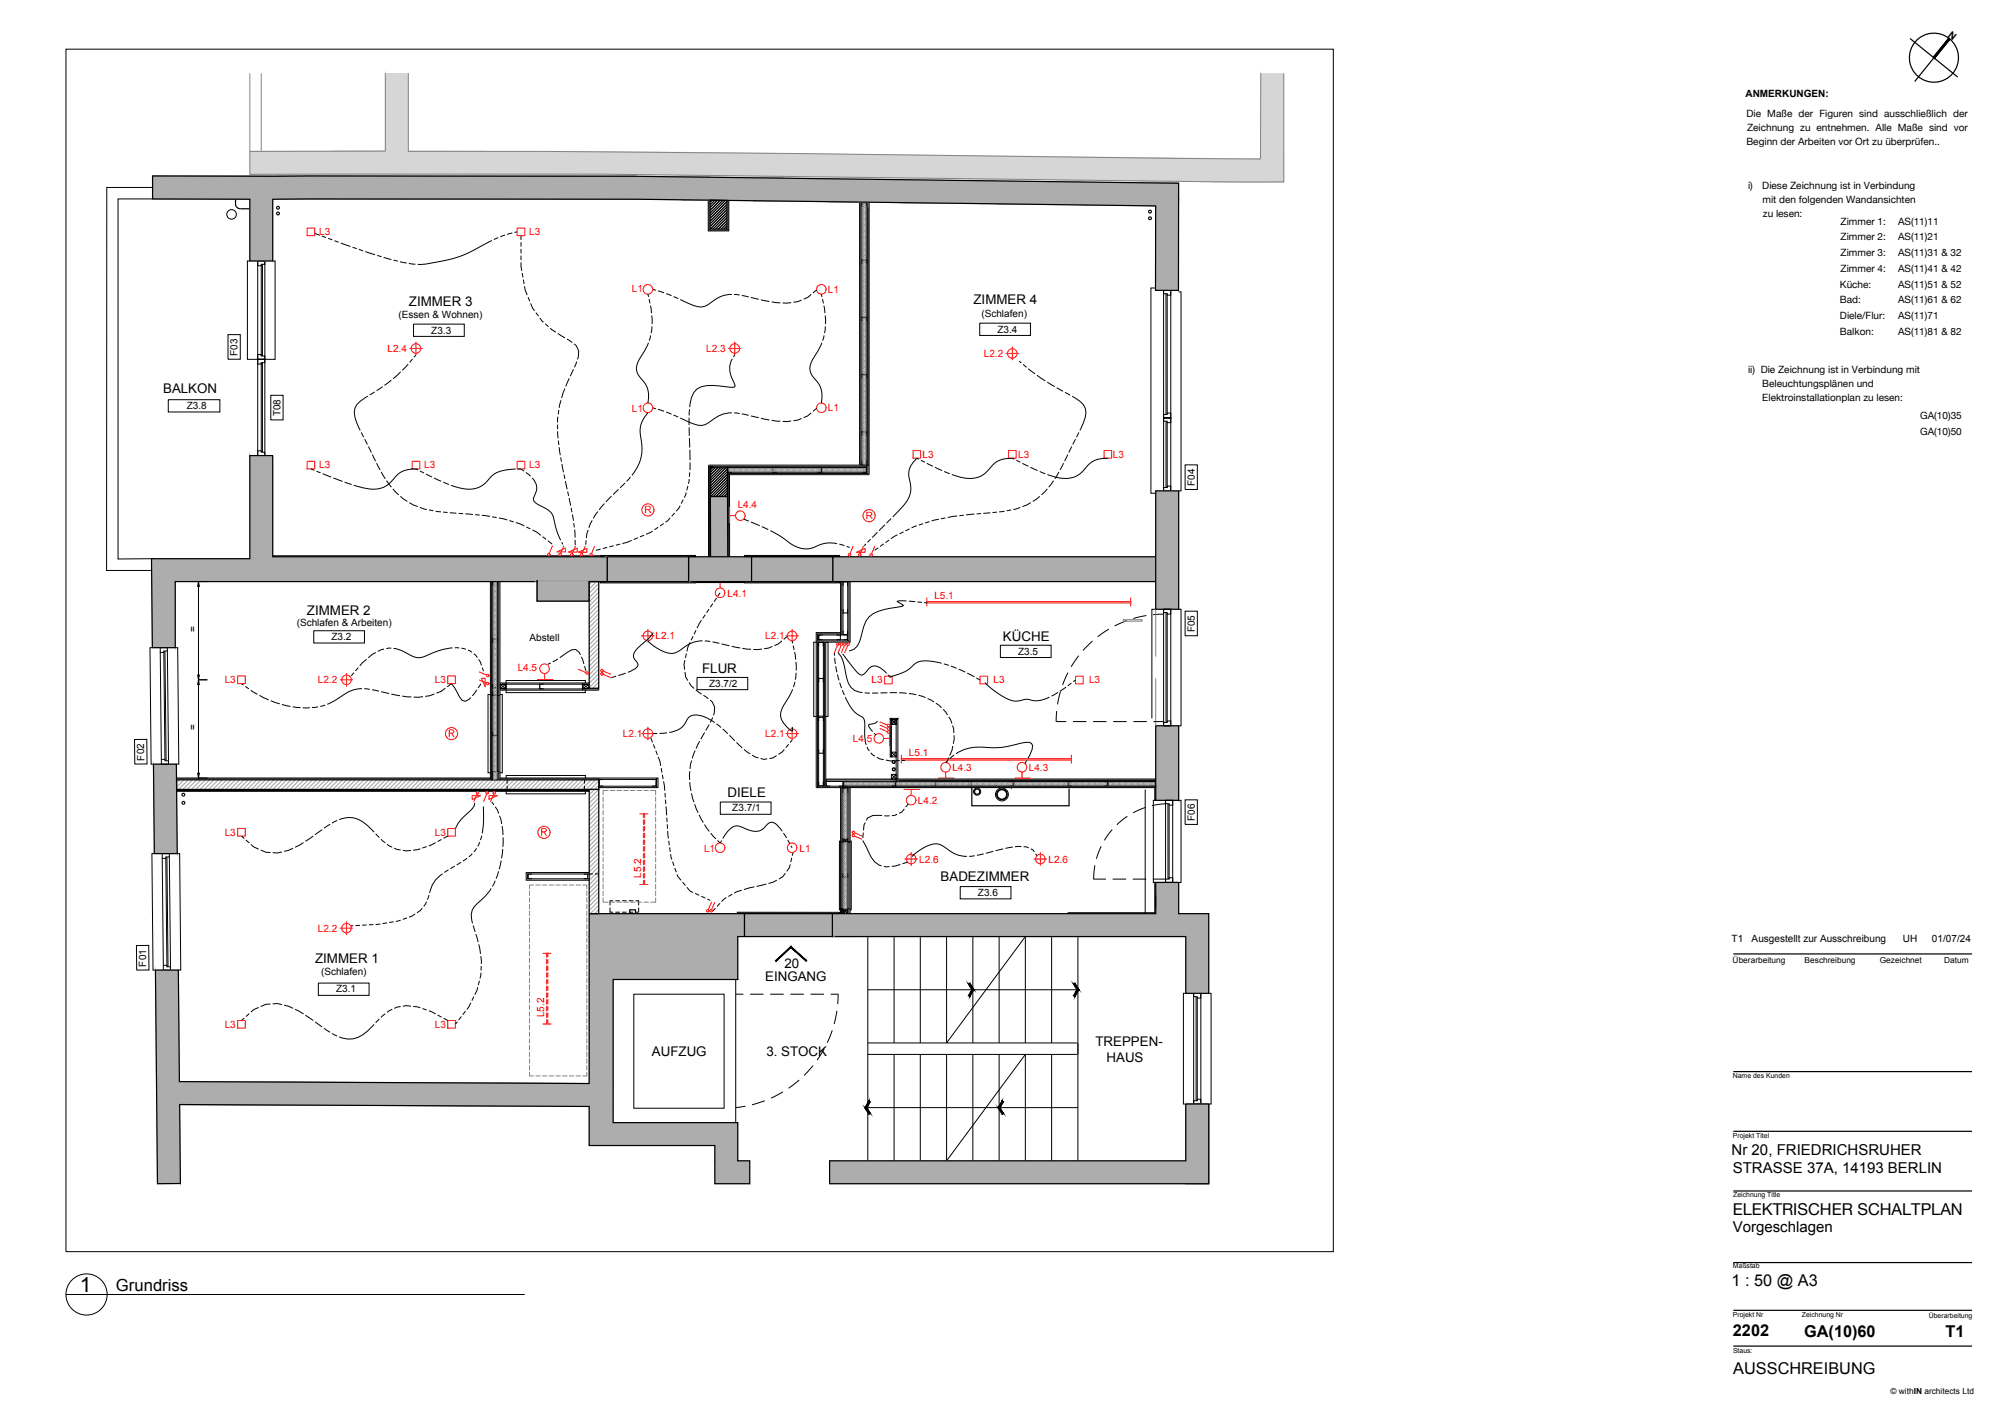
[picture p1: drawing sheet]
<svg xmlns="http://www.w3.org/2000/svg" width="420mm" height="297mm" viewBox="0 0 420 297" stroke-linecap="round" stroke-linejoin="round" font-family="sans-serif">
<defs><g id="words">
<text font-size="4.4" x="16.7" y="270.6">1</text>
<text font-size="3.5" x="24.3" y="270.5">Grundriss</text>
<g font-size="3.4">
<text x="362.9" y="254.4">ELEKTRISCHER SCHALTPLAN</text>
<text x="362.7" y="269.4">1 : 50 @ A3</text>
<text x="363" y="279.9">2202</text>
<text x="377.9" y="280">GA(10)60</text>
<text x="407.5" y="280.1">T1</text>
<text x="363" y="287.9">AUSSCHREIBUNG</text>
</g>
<g font-size="3.1">
<text x="362.7" y="242">Nr 20, FRIEDRICHSRUHER</text>
<text x="362.9" y="245.8">STRASSE 37A, 14193 BERLIN</text>
<text x="362.9" y="258.1">Vorgeschlagen</text>
</g>
<g font-size="2.8">
<text x="85.6" y="64.1">ZIMMER 3</text>
<text x="203.9" y="63.7">ZIMMER 4</text>
<text x="34.2" y="82.3">BALKON</text>
<text x="64.3" y="128.7">ZIMMER 2</text>
<text x="210.1" y="134.3">KÜCHE</text>
<text x="147.1" y="141.1">FLUR</text>
<text x="152.4" y="166.9">DIELE</text>
<text x="197" y="184.6">BADEZIMMER</text>
<text x="66" y="201.8">ZIMMER 1</text>
<text x="164.3" y="202.8">20</text>
<text x="160.3" y="205.4">EINGANG</text>
<text x="136.5" y="221.2">AUFZUG</text>
<text x="160.5" y="221.1">3. STOCK</text>
<text x="229.4" y="219.1">TREPPEN-</text>
<text x="231.8" y="222.5">HAUS</text>
</g>
<g font-size="2.1">
<text x="410" y="7.3" transform="rotate(-142 410 7.3)">N</text>
<text x="365.6" y="20.4">ANMERKUNGEN:</text>
<text x="365.8" y="24.5">Die Maße der Figuren sind ausschließlich der</text>
<text x="365.9" y="27.5">Zeichnung zu entnehmen. Alle Maße sind vor</text>
<text x="365.8" y="30.4">Beginn der Arbeiten vor Ort zu überprüfen..</text>
<text x="366.1" y="39.6">i)</text>
<text x="369.1" y="39.6">Diese Zeichnung ist in Verbindung</text>
<text x="369.2" y="42.5">mit den folgenden Wandansichten</text>
<text x="369.2" y="45.4">zu lesen:</text>
<text x="385.5" y="47.1">Zimmer 1:</text>
<text x="397.6" y="47.1">AS(11)11</text>
<text x="385.5" y="50.4">Zimmer 2:</text>
<text x="385.5" y="53.7">Zimmer 3:</text>
<text x="397.6" y="50.4">AS(11)21</text>
<text x="397.6" y="53.7">AS(11)31 &amp; 32</text>
<text x="385.5" y="57">Zimmer 4:</text>
<text x="397.6" y="57">AS(11)41 &amp; 42</text>
<text x="385.4" y="60.3">Küche:</text>
<text x="385.4" y="63.6">Bad:</text>
<text x="397.6" y="60.3">AS(11)51 &amp; 52</text>
<text x="397.6" y="63.6">AS(11)61 &amp; 62</text>
<text x="83.5" y="66.5">(Essen &amp; Wohnen)</text>
<text x="90.3" y="69.9">Z3.3</text>
<text x="205.6" y="66.5">(Schlafen)</text>
<text x="208.9" y="69.7">Z3.4</text>
<text x="385.4" y="66.9">Diele/Flur:</text>
<text x="385.4" y="70.2">Balkon:</text>
<text x="397.6" y="66.9">AS(11)71</text>
<text x="397.6" y="70.2">AS(11)81 &amp; 82</text>
<text x="49.8" y="74.5" transform="rotate(-90 49.8 74.5)">F03</text>
<text x="366.1" y="78.2">ii) Die Zeichnung ist in Verbindung mit</text>
<text x="369.1" y="81.1">Beleuchtungsplänen und</text>
<text x="369.1" y="83.9">Elektroinstallationplan zu lesen:</text>
<text x="39.1" y="85.7">Z3.8</text>
<text x="58.7" y="87.2" transform="rotate(-90 58.7 87.2)">T08</text>
<text x="402.2" y="87.8">GA(10)35</text>
<text x="402.2" y="91.1">GA(10)50</text>
<text x="250.2" y="101.8" transform="rotate(-90 250.2 101.8)">F04</text>
<text x="62.1" y="131.1">(Schlafen &amp; Arbeiten)</text>
<text x="41.1" y="132.4" transform="rotate(-90 41.1 132.4)">=</text>
<text x="69.4" y="134.1">Z3.2</text>
<text x="110.9" y="134.3">Abstell</text>
<text x="213.2" y="137.1">Z3.5</text>
<text x="250.2" y="132.5" transform="rotate(-90 250.2 132.5)">F05</text>
<text x="148.5" y="143.9">Z3.7/2</text>
<text x="41.1" y="152.9" transform="rotate(-90 41.1 152.9)">=</text>
<text x="30.2" y="159.3" transform="rotate(-91 30.2 159.3)">F02</text>
<text x="153.4" y="170">Z3.7/1</text>
<text x="250.2" y="172" transform="rotate(-90 250.2 172)">F06</text>
<text x="204.8" y="187.7">Z3.6</text>
<text x="362.7" y="197.3">T1</text>
<text x="366.9" y="197.3">Ausgestellt zur Ausschreibung</text>
<text x="398.6" y="197.3">UH</text>
<text x="404.7" y="197.3">01/07/24</text>
<text x="30.6" y="202.5" transform="rotate(-91 30.6 202.5)">F01</text>
<text x="67.2" y="204.3">(Schlafen)</text>
<text x="70.4" y="207.9">Z3.1</text>
</g>
<g font-size="2.1" fill="#f00">
<text x="66.9" y="49.3">L3</text>
<text x="110.9" y="49.3">L3</text>
<text x="132.3" y="61.2">L1</text>
<text x="173.4" y="61.4">L1</text>
<text x="81.2" y="73.8">L2.4</text>
<text x="147.9" y="73.8">L2.3</text>
<text x="206.1" y="74.8">L2.2</text>
<text x="132.3" y="86.3">L1</text>
<text x="173.4" y="86.2">L1</text>
<text x="193.2" y="95.9">L3</text>
<text x="213.2" y="95.9">L3</text>
<text x="233.1" y="95.9">L3</text>
<text x="66.9" y="98.1">L3</text>
<text x="88.9" y="98.1">L3</text>
<text x="110.9" y="98.1">L3</text>
<text x="135" y="107.5">R</text>
<text x="154.5" y="106.5">L4.4</text>
<text x="181.3" y="108.8">R</text>
<text x="152.4" y="125">L4.1</text>
<text x="195.7" y="125.5">L5.1</text>
<text x="137.3" y="133.9">L2.1</text>
<text x="160.3" y="133.8">L2.1</text>
<text x="47.1" y="143.1">L3</text>
<text x="66.6" y="143.2">L2.2</text>
<text x="91.1" y="143.1">L3</text>
<text x="108.4" y="140.6">L4.5</text>
<text x="182.6" y="143.1">L3</text>
<text x="208.1" y="143.1">L3</text>
<text x="228.1" y="143.1">L3</text>
<text x="130.5" y="154.4">L2.1</text>
<text x="160.3" y="154.3">L2.1</text>
<text x="178.6" y="155.4">L4.5</text>
<text x="190.4" y="158.5">L5.1</text>
<text x="199.5" y="161.5">L4.3</text>
<text x="215.5" y="161.5">L4.3</text>
<text x="192.3" y="168.4">L4.2</text>
<text x="47.1" y="175">L3</text>
<text x="91.1" y="175.1">L3</text>
<text x="147.5" y="178.5">L1</text>
<text x="167.5" y="178.5">L1</text>
<text x="134.3" y="183.8" transform="rotate(-90 134.3 183.8)">L5.2</text>
<text x="192.5" y="180.7">L2.6</text>
<text x="219.6" y="180.7">L2.6</text>
<text x="66.6" y="195.2">L2.2</text>
<text x="47.1" y="215.3">L3</text>
<text x="91.1" y="215.3">L3</text>
<text x="114" y="213.1" transform="rotate(-90 114 213.1)">L5.2</text>
</g>
<g font-size="1.7">
<text x="362.9" y="201.7">Überarbeitung</text>
<text x="378" y="201.7">Beschreibung</text>
<text x="393.7" y="201.8">Gezeichnet</text>
<text x="407.2" y="201.7">Datum</text>
<text x="396" y="292">© withIN architects Ltd</text>
</g>
<g font-size="1.4">
<text x="362.9" y="225.8">Name des Kunden</text>
<text x="362.9" y="238.3">Projekt Titel</text>
<text x="363" y="250.7">Zeichnung Title</text>
<text x="362.9" y="265.7">Maßstab</text>
<text x="362.9" y="275.9">Projekt Nr</text>
<text x="377.4" y="275.9">Zeichnung Nr</text>
<text x="404" y="276.1">Überarbeitung</text>
<text x="363" y="283.4">Staus:</text>
</g>
</g></defs>
<!-- layer: A-630 Lights -->
<g fill="none" stroke="#f00" stroke-width=".21">
<path d="M64.3 47.8h1.6v1.6h-1.6zM108.3 47.8h1.6v1.6h-1.6zM85.8 73h2.6M87.1 71.7v2.6M152.6 73h2.6M153.9 71.7v2.6M210.7 74h2.6M212 72.7v2.7M64.3 96.6h1.6v1.6h-1.6zM86.3 96.6h1.6v1.6h-1.6zM108.3 96.6h1.6v1.6h-1.6zM191.2 94.4h1.6v1.6h-1.6z"/>
<path d="M211.2 94.4h1.6v1.6h-1.6zM231.2 94.4h1.6v1.6h-1.6zM152.8 108h1.3M152.8 106.3v3.2M134.4 133.2h2.6M135.7 131.9v2.6M149.3 121.9h3.3M150.8 121.9v1.3M164.6 133.2h2.6M165.9 131.9v2.6M194.1 126h42.8M194.1 125.3v1.7"/>
<path d="M194.2 126.3h42.7M236.8 125.3v1.7M49.8 141.6h1.6v1.6h-1.6zM71.3 142.4h2.6M72.6 141.1v2.6M93.8 141.6h1.6v1.6h-1.6zM94.1 153.6l.8-.1 .2-.2-.1-.3-.9-.1v1.5M94.6 153.6l.5 .8M112.6 142.3h3.2M114.1 141.1v1.2M134.4 153.7h2.6M135.7 152.3v2.7"/>
<path d="M164.6 153.7h2.6M165.9 152.3v2.7M185.1 154.7h1.2M185.3 141.7h1.6v1.5h-1.6zM186.3 152.9v3.3M188.8 158.9h35.6M188.8 158.2v1.7M188.8 159.2h35.7M205.3 141.7h1.6v1.5h-1.6zM224.4 158.2v1.7M225.3 141.7h1.6v1.5h-1.6zM49.8 173.5h1.6v1.6h-1.6z"/>
<path d="M93.8 173.6h1.6v1.6h-1.6zM113.5 174.3l.8-.1 .1-.2v-.3l-.9-.1v1.4M113.9 174.3l.5 .7M134 170.5h1.7M134.8 170.4v.9M134.8 171.8v.9M134.8 173.2v.9M134.8 174.6v.9M134.8 176v.9M134.8 177.4v.9M134.8 178.8v.9M135 170.4v.8"/>
<path d="M135 171.7v.9M135 173.1v.9M135 174.5v.9M135 175.9v1M135 177.3v1M135 178.7v1M189.4 165.4h3.2M189.5 179.9h2.6M190.8 165.4v1.2M190.8 178.6v2.7M196.6 163h3.2M198.1 161.7v1.3"/>
<path d="M212.6 163h3.2M214.1 161.7v1.3M216.6 179.9h2.6M217.9 178.6v2.7M71.3 194.4h2.6M72.6 193.1v2.7M113.7 199.7h1.7M114.5 199.7v.8M114.7 199.6v.8M134 185.3h1.7M134.8 180.2v.9M134.8 181.6v1"/>
<path d="M134.8 183v1M134.8 184.4v.9M135 180.1v1M135 181.5v1M135 182.9v1M135 184.4v.8M49.8 213.8h1.6v1.6h-1.6zM93.8 213.8h1.6v1.6h-1.6zM113.7 214.5h1.7M114.5 201v.9M114.5 202.4v.9M114.5 203.8v.9"/>
<path d="M114.5 205.2v.9M114.5 206.6v1M114.5 208v1M114.5 209.4v1M114.5 210.8v1M114.5 212.2v1M114.5 213.6v.9M114.7 200.9v.9M114.7 202.3v1M114.7 203.7v1M114.7 205.1v1M114.7 206.5v1"/>
<path d="M114.7 207.9v1M114.7 209.4v.9M114.7 210.8v.9M114.7 212.2v.9M114.7 213.6v.8"/>
<circle cx="87.1" cy="73" r="1"/>
<circle cx="135.7" cy="60.6" r="1"/>
<circle cx="153.9" cy="73" r="1"/>
<circle cx="172" cy="60.6" r="1"/>
<circle cx="212" cy="74" r="1"/>
<circle cx="135.7" cy="85.4" r="1"/>
<circle cx="172" cy="85.4" r="1"/>
<circle cx="135.7" cy="106.8" r="1.28"/>
<circle cx="155.1" cy="108" r="1"/>
<circle cx="182" cy="108" r="1.28"/>
<circle cx="135.7" cy="133.2" r="1"/>
<circle cx="150.8" cy="124.2" r="1"/>
<circle cx="165.9" cy="133.2" r="1"/>
<circle cx="72.6" cy="142.4" r="1"/>
<circle cx="94.6" cy="153.7" r="1.28"/>
<circle cx="114.1" cy="140.1" r="1"/>
<circle cx="135.7" cy="153.7" r="1"/>
<circle cx="165.9" cy="153.7" r="1"/>
<circle cx="184.1" cy="154.7" r="1"/>
<circle cx="113.9" cy="174.4" r="1.28"/>
<circle cx="150.8" cy="177.6" r="1"/>
<circle cx="165.9" cy="177.6" r="1"/>
<circle cx="190.8" cy="179.9" r="1"/>
<circle cx="190.8" cy="167.6" r="1"/>
<circle cx="198.1" cy="160.7" r="1"/>
<circle cx="214.1" cy="160.7" r="1"/>
<circle cx="217.9" cy="179.9" r="1"/>
<circle cx="72.6" cy="194.4" r="1"/>
</g>
<!-- layer: A-Dimensions -->
<g fill="none" stroke="#000" stroke-width=".21">
<path d="M41.5 121.8h1.9M41.6 122.8v18.6M41.5 142.4h2M41.6 143.4v18.6M41.5 163h2"/>
<circle cx="18.1" cy="271.2" r="4.3"/>
</g>
<path d="M41.6 121.8l.1 1h-.3zM41.4 141.4h.3l-.1 1zM41.6 142.4l.1 1h-.3zM41.4 162h.3l-.1 1z" fill="#000" stroke="#000" stroke-width=".21"/>
<!-- layer: A-310 Windows -->
<g fill="none" stroke="#000" stroke-width=".21">
<path d="M52.3 54.7h-.5v20.6h2.1M54 54.7h1.5v20.6h-1.5zM54 54.7h1.5v.7h-.8v.3h-.7zM54.7 55.7v18.9M55 55.4v19.2M57.1 54.7h.5v20.6h-2.1v20.1h-1.5v-20.1h1.5M54 74.3h.7v.3h.8v.7h-1.5zM54 75.3h1.5v.7h-.8v.3h-.7zM54.7 76v18.4M55 76v18.7M242 60.3h-.9v43h1M243.7 60.8h1.5v1h-.7v-.3h-.8z"/>
<path d="M243.7 60.8h1.5v26.7h-1.5zM244.2 61.5v25.3M244.5 61.5v25M246.9 61.1h.5v41.7h-.5M54 94.4h.7v.3h.8v.7h-1.5zM243.7 87.5h1.5v15.3h-1.5zM243.7 87.5h1.5v1h-.7v-.3h-.8zM243.7 86.8h.8v-.3h.7v1h-1.5zM244.2 88.2v13.9M244.5 88.5v13.6M243.7 102.1h.8v-.3h.7v1h-1.5zM31.9 135.7h-.5l.2 24.4h.5"/>
<path d="M33.6 135.7h1.5v.7h-.8v.3h-.7zM33.6 136.7l.2 22.4M34.3 136.7l.2 22.4M34.5 136.4l.3 23M35.1 136.4l.2 23M36.7 135.7h.5l.2 24.4h-.5M225.9 137.4l-1.5 2.3M228.8 134.3l-2 2M232.2 131.8l-2.3 1.6M236 130l-2.5 1.1M240.1 128.9l-2.7 .7M243.7 127.6h1.5v24.4h-1.5z"/>
<path d="M243.7 127.6h1.5v1h-.7v-.3h-.8zM243.7 128.6l-2.2 .2M244.2 128.3v23M244.5 128.6v22.7M246.9 127.6h.5v24.4h-.5M33.8 159.1h.7v.3h.8v.7h-1.5zM221.3 149l-.1 2.2h2.1M222.1 144.8l-.6 2.8M223.7 140.9l-1.1 2.6M224.7 151.2h2.8M228.9 151.2h2.9M233.2 151.2h2.8"/>
<path d="M237.4 151.2h2.8M241.6 151.2h2.1M243.7 151.3h.8v-.3h.7v1h-1.5zM32.3 178.8h-.5l.2 24.4h.6M34 178.8h1.5v.7h-.8v.3h-.7zM34 179.8l.2 22.4M34.7 179.8l.3 22.4M35 179.5l.2 23M35.5 179.5l.2 23M37.1 178.8h.5l.3 24.4h-.5M230.6 177.3l-1 2.6M233 173.8l-1.7 2.2"/>
<path d="M236.1 171l-2.2 1.8M239.9 169.1l-2.6 1.2M242.1 167.7h-.5v17.2h.5M244.1 168.4l-2.8 .4M244.1 167.7h1.5v17.2h-1.5zM244.1 167.7h1.5v1h-.7v-.3h-.8zM244.6 168.4v15.8M244.9 168.7v15.5M246.9 167.7h.5v17.2h-.5M229 184.2h2.6M229.3 181.3l-.2 2.9M233 184.2h2.9"/>
<path d="M237.3 184.2h2.8M241.5 184.2h2.6M244.1 184.2h.8v-.3h.7v1h-1.5zM34.2 202.2h.8v.3h.7v.7h-1.5zM154.1 208.3h1.6M157.1 208.3h2.8M161.3 208.3h2.8M165.5 208.3h2.9M169.8 208.3h2.8M172.6 219.7l-1.5 2.4M174 208.3h1.5v2M174.3 215.8l-1 2.6"/>
<path d="M175.3 211.7l-.6 2.8M248.4 208.1h-.5v23.2h.5M250 208.1h1.5v23.2h-1.5zM250 208.1h1.5v1h-.7v-.3h-.8zM250.5 208.8v21.8M250.8 209.1v21.5M253.2 208.1h.5v23.2h-.5M156.1 231.7l-2 .3M160.2 230.6l-2.7 .8M164 228.7l-2.5 1.3M167.4 226.2l-2.2 1.8M170.3 223.2l-1.9 2.1"/>
<path d="M250 230.6h.8v-.3h.7v1h-1.5z"/>
</g>
<!-- layer: A-240 Stair -->
<g fill="none" stroke="#000" stroke-width=".21">
<path d="M181.8 196.2v47M187.3 196.2v22.3M192.8 196.2v22.3M198.3 196.2v22.3l16.5-22.3v22.3M203.8 196.2v22.3M209.3 196.2v22.3M220.3 196.2v22.3M225.8 196.2v47M132.8 208.3h18.9v23.8h-18.9zM154.1 205.2v30M181.8 218.5h43.8M181.8 207.3h44"/>
<path d="M181.4 232h44.4M181.8 220.9h43.8M187.3 220.9v22.3M192.8 220.9v22.3M198.3 220.9v22.3l16.5-22.3v22.3M203.8 220.9v22.3M209.3 220.9v22.3M220.3 220.9v22.3"/>
</g>
<!-- layer: A-210 Ext walls -->
<path d="M32 36.9h101.3l113.6 1.5-.1 22.4h-4.8l.1-17.7-108.9-1.4h-76.1v13h-4.8v-13h-20.3zM49.3 41.7v1a1 1 0 0 0 1 1h2M52.3 95.4h4.8v21.2h70.1v5.2h-90.5v13.9h-4.8l-.2-18.7h20.6zM242.1 102.8h4.8v24.8h-4.8zM242.1 152h4.8v15.7h-4.8zM32.1 160.1h4.8l.2 18.7h-4.8zM174.3 191.4h67.8v-6.5h4.8v6.5h6.3v16.7h-4.8v-11.9h-74.1zM32.6 203.2h4.8l.2 23.4 85.8 .4v-35.6h32.5v4.8h-1.4v9h-26.1v30h26.1v8h2.5v4.8h-7.3v-8h-26.3v-8.2l-85.8-.4 .2 16.5-4.8 .1zM248.4 231.3h4.8v16.7h-4.8zM173.8 243.2h74.6v-11.9h4.8v16.7h-79.4z" fill="none" stroke="#000" stroke-width=".25"/>
<!-- layer: A-Text-00 - Rooms -->
<path d="M242.1 187.6v2.6" fill="none" stroke="#000" stroke-width=".21"/>
<!-- layer: A-210 Wall Hatch -->
<g fill="#adadad" stroke="#adadad" stroke-width=".21">
<path d="M57.1 116.6h70.1z"/>
<path d="M31.7 117h20.6z"/>
<path d="M154.5 196.2h1.4z"/>
<path d="M33 247.9h4.8z"/>
<path d="M174.3 196.2h74.1z"/>
<path d="M32 36.9h.3z"/>
<path d="M63.5 36.9h11.9z"/>
<path d="M155.9 191.4h18.4z"/>
<path d="M174.4 116.6l67.7 5.2v-5.2zM174.4 116.6l67.7 5.2h-67.7z"/>
<path d="M144.2 116.6l13.2 5.2v-5.2zM144.2 116.6l13.2 5.2h-13.2z"/>
<path d="M148.8 104l3.6 12.6v-12.6zM148.8 104l3.6 12.6h-3.6z"/>
<path d="M242.1 102.8l4.8 24.8v-24.8zM242.1 102.8l4.8 24.8h-4.8z"/>
<path d="M242.1 152l4.8 15.7v-15.7zM242.1 152l4.8 15.7h-4.8z"/>
<path d="M248.4 231.3l4.8 11.9v-11.9zM248.4 231.3l4.8 11.9h-4.8z"/>
<path d="M173.8 243.2l79.4 4.8v-4.8zM173.8 243.2l79.4 4.8h-79.4z"/>
<path d="M32.1 160.1l5 18.7-.2-18.7zM32.1 160.1l5 18.7h-4.8z"/>
<path d="M52.3 95.4l4.8 21.2v-21.2zM52.3 95.4l4.8 21.2h-4.8z"/>
<path d="M52.3 116.6l74.9 .4v-.4zM52.3 116.6l74.9 .4h-74.9z"/>
<path d="M31.7 117l95.5 4.8v-4.8zM31.7 117l95.5 4.8h-95.4z"/>
<path d="M31.8 121.8l4.9 13.9v-13.9zM31.8 121.8l4.9 13.9h-4.8z"/>
<path d="M112.5 121.8l10.9 4.1v-4.1zM112.5 121.8l10.9 4.1h-10.9z"/>
<path d="M112.5 121.8l10.9 4.1v-4.1zM112.5 121.8l10.9 4.1h-10.9z"/>
<path d="M125.2 191.4h2.2zM125.2 191.4h2.2z"/>
<path d="M123.4 191.4h4zM123.4 191.4h4z"/>
<path d="M123.4 191.4h32.5zM123.4 191.4h32.5z"/>
<path d="M123.4 191.4l32.5 4.8v-4.8zM123.4 191.4l32.5 4.8h-32.5z"/>
<path d="M123.4 196.2h31.1zM123.4 196.2h31.1z"/>
<path d="M123.4 196.2l31.1 9v-9zM123.4 196.2l31.1 9h-31.1z"/>
<path d="M32.6 203.2l5 23.4-.2-23.4zM32.6 203.2l5 23.4h-4.8z"/>
<path d="M123.4 205.2l5 21.8v-21.8zM123.4 205.2l5 21.8h-5z"/>
<path d="M32.8 226.6l90.6 .4zM32.8 226.6l90.6 .4h-90.6z"/>
<path d="M32.8 227l95.6 4.4v-4.4zM32.8 227l95.6 4.4h-95.6z"/>
<path d="M37.6 231.4l90.8 .4v-.4zM37.6 231.4l90.8 .4z"/>
<path d="M32.8 231.4l4.8 .4v-.4zM32.8 231.4l4.8 .4h-4.8z"/>
<path d="M123.4 231.8l5 3.4v-3.4zM123.4 231.8l5 3.4h-5z"/>
<path d="M123.4 235.2l31.1 4.8v-4.8zM123.4 235.2l31.1 4.8h-31.1z"/>
<path d="M149.7 240l4.8 3.2v-3.2zM149.7 240l4.8 3.2h-4.8z"/>
<path d="M32.8 231.8l5 16.1-.2-16.1zM32.8 231.8l5 16.1h-4.8z"/>
<path d="M149.7 243.2l7.3 4.8v-4.8zM149.7 243.2l7.3 4.8h-7.3z"/>
<path d="M242.1 184.9h4.8zM242.1 184.9h4.8z"/>
<path d="M242.1 184.9l4.8 6.5v-6.5zM242.1 184.9l4.8 6.5h-4.8z"/>
<path d="M242.1 191.4h11.1zM242.1 191.4h11.1z"/>
<path d="M174.3 191.4h67.8zM174.3 191.4h67.8z"/>
<path d="M174.3 191.4l78.9 4.8v-4.8zM174.3 191.4l78.9 4.8h-78.9z"/>
<path d="M248.4 196.2h4.8zM248.4 196.2h4.8z"/>
<path d="M248.4 196.2l4.8 11.9v-11.9zM248.4 196.2l4.8 11.9h-4.8z"/>
<path d="M63.5 36.9h28.5zM61.7 36.9h30.3z"/>
<path d="M61.7 36.9h44.2zM60.2 36.9h45.7z"/>
<path d="M60.2 36.9h61.1zM58.5 36.9h62.8z"/>
<path d="M58.5 36.9h74.8zM57.1 36.9h76.2z"/>
<path d="M32 36.9h24.9zM32 36.9h24.9z"/>
<path d="M57.1 36.9h76.2zM57.1 36.9h76.2z"/>
<path d="M32 36.9h25.1zM32 36.9h25.1z"/>
<path d="M32 36.9l110.8 .2-9.5-.2zM32 36.9l110.8 .2h-110.8z"/>
<path d="M32 37.1h116.8zM32 37.1h116.8z"/>
<path d="M32 37.1l120.4 .1zM32 37.1l120.4 .1z"/>
<path d="M32 37.2h125.8zM32 37.2h125.8z"/>
<path d="M32 37.2l132.1 .1zM32 37.2l132.1 .1z"/>
<path d="M32 37.3l141.4 .1-9.3-.1zM32 37.3l141.4 .1h-141.4z"/>
<path d="M32 37.4l156.6 .2-15.2-.2zM32 37.4l156.6 .2h-156.6z"/>
<path d="M32 37.6l176.8 .3-20.2-.3zM32 37.6l176.8 .3h-176.8z"/>
<path d="M32 37.9l194.4 .2-17.6-.2zM32 37.9l194.4 .2h-194.4z"/>
<path d="M32 38.1l214.9 .3-20.5-.3zM32 38.1l214.9 .3h-214.9z"/>
<path d="M32 38.4l214.9 3.3v-3.3zM32 38.4l214.9 3.3h-214.9z"/>
<path d="M64.7 41.7h182.2zM64.7 41.7h182.2z"/>
<path d="M75.4 41.7h171.5zM75.4 41.7h171.5z"/>
<path d="M92 41.7h154.9zM92 41.7h154.9z"/>
<path d="M105.9 41.7h141zM105.9 41.7h141z"/>
<path d="M121.3 41.7h125.6zM121.3 41.7h125.6z"/>
<path d="M32 41.7h32.7zM32 41.7h25.1zM52.3 41.7h4.8zM52.3 41.7h4.8z"/>
<path d="M133.2 41.7l113.7 .2v-.2zM133.2 41.7l113.7 .2h-104.1z"/>
<path d="M142.8 41.9h104.1zM142.8 41.9h104.1z"/>
<path d="M148.7 41.9l98.2 .1zM148.7 41.9l98.2 .1z"/>
<path d="M152.3 42h94.6zM152.3 42h94.6z"/>
<path d="M157.7 42l89.2 .1zM157.7 42l89.2 .1z"/>
<path d="M164 42.1l82.9 .1v-.1zM164 42.1l82.9 .1z"/>
<path d="M173.4 42.2l73.5 .2v-.2zM173.4 42.2l73.5 .2h-58.3z"/>
<path d="M188.6 42.4l58.3 .3v-.3zM188.6 42.4l58.3 .3h-38.2z"/>
<path d="M208.7 42.7l38.2 .2v-.2zM208.7 42.7l38.2 .2h-20.5z"/>
<path d="M226.4 42.9l20.4 .2 .1-.2zM226.4 42.9l20.4 .2z"/>
<path d="M52.3 41.7l4.8 13v-13zM52.3 41.7l4.8 13h-4.8z"/>
<path d="M242.1 43.1l4.7 17.7v-17.7zM242.1 43.1l4.7 17.7h-4.8z"/>
<path d="M157.4 116.6l17 5.2v-5.2zM157.4 116.6l17 5.2h-17z"/>
<path d="M127.2 116.6l17 5.2v-5.2zM127.2 116.6l17 5.2h-17z"/>
<path d="M155.9 191.4l18.4 4.8v-4.8zM155.9 191.4l18.4 4.8h-18.4z"/>
</g>
<!-- layer: A-220 Int Wall -->
<path d="M127.2 116.6h17v5.2h-17zM144.2 116.6h13.2v5.2h-13.2zM157.4 116.6h17v5.2h-17zM242.1 116.2v5.6h-67.7v-5.2h67.7M112.5 121.8h10.9v4.1h-10.9zM112.5 121.8h.1M112.5 121.8v4.1h10.9v-4.1h2M123.4 121.8h2v22.4h-2zM37 163.4h88.4v2h-88.4zM123.4 165.4h2v26h-2zM131.9 191.4v-.8h1.2v.8M155.9 191.4h18.4v4.8h-18.4z" fill="none" stroke="#000" stroke-width=".25"/>
<!-- layer: A-240 Stair -->
<g fill="#000" stroke="#000" stroke-width=".21">
<path d="M203.5 207.3l-.7 1.3 .4 .2zM203.5 207.3h.5l-.8 1.5zM202.8 206.1l.7 1.2h.5zM202.8 206.1l.4-.2 .8 1.4z"/>
<path d="M225.5 207.3l-.7 1.3 .4 .2zM225.5 207.3h.5l-.8 1.5zM224.8 206.1l.7 1.2h.5zM224.8 206.1l.4-.2 .8 1.4z"/>
<path d="M182 230.6l-.4 1.4 .7-1.2zM182 230.6l-.4 1.4h-.5zM181.1 232l1.2 1.3-.7-1.3zM181.1 232l1.2 1.3-.3 .2z"/>
<path d="M209.9 230.6l-.4 1.4 .7-1.2zM209.9 230.6l-.4 1.4h-.5zM209 232l1.2 1.3-.7-1.3zM209 232l1.2 1.3-.3 .2z"/>
</g>
<!-- layer: A-Text-00 - Rooms -->
<path d="M165.7 198.5l3.1 2.9 .2-.2zM165.7 198.2l3.3 3-3.3-2.7zM165.7 198.2l-3.2 3.2 3.2-2.9zM162.4 201.2l3.3-3-3.2 3.2z" fill="#000" stroke="#000" stroke-width=".21"/>
<!-- layer: A-560 Services -->
<g fill="none" stroke="#000" stroke-width=".21">
<path d="M188.3 163.4h53.8M203.9 165.9h.1M127.8 190.1v1h.6M128.4 188.7h-.6v1M128.9 188.7h.9M128.9 191.1h.9M130.3 188.7h.9M130.3 191.1h.9M131.7 188.7h.9M131.7 191.1h.9M133.1 188.7h.7v1M133.8 190.1v1h-.7"/>
<circle cx="48.5" cy="44.9" r="1"/>
<circle cx="58.2" cy="43.5" r=".3"/>
<circle cx="58.2" cy="44.7" r=".3"/>
<circle cx="240.9" cy="45.7" r=".3"/>
<circle cx="240.9" cy="44.3" r=".3"/>
<circle cx="38.4" cy="166.5" r=".3"/>
<circle cx="38.4" cy="168.2" r=".3"/>
<circle cx="204.7" cy="165.8" r=".75"/>
<circle cx="209.9" cy="166.4" r="1.35"/>
</g>
<!-- layer: A-210 Ext walls -->
<path d="M32 39.3h-9.6l-.1 80.2h9.5M32 41.7h-7.3v75.4l7-.1" fill="none" stroke="#000" stroke-width=".21"/>
<!-- layer: A-220 Int Wall - NEW -->
<g fill="none" stroke="#000" stroke-width=".21">
<path d="M148.3 41.9l.1 6.5h4.2v-6.4M148.5 41.9v6.3h4v-6.2M148.7 43.5l1.6-1.6-1.6 1.6M148.7 45.7l3.5-3.5-3.5 3.5M149.2 41.9l-.5 .5M149.7 41.9l-1 1M150.8 42l-2.1 2.1M151.4 42l-2.7 2.6M152 42l-3.3 3.2M152.2 42.8l-3.5 3.5M152.2 43.4l-3.4 3.5M152.2 43.9l-3.4 3.5"/>
<path d="M152.2 44.5l-3.4 3.5M152.2 45.1l-2.9 2.9M152.2 45.6l-2.3 2.4M152.2 46.2l-1.7 1.8M152.2 46.8l-1.2 1.2M152.2 47.3l-.6 .7M152.2 47.9v.1M180 42.3v55.1M180.3 42.3v55.1M180.5 42.3v55.1M181.5 42.3v56.9M181.8 42.4v57"/>
<path d="M182 42.4v57h-29.6M148.6 97.7v18.9M148.9 97.9l-.1-.2h.5l-.1 .2M149.2 98l-.4 .3M149.8 98l-1 .9M150.4 98l-1.6 1.5M150.9 98l-2.1 2M151.5 98l-2.7 2.6M152 98l-3.2 3.2M152.4 98.2l-3.6 3.5M152.4 98.8l-3.6 3.5M152.4 99.4l-3.6 3.5"/>
<path d="M152.4 99.9l-3.6 3.5M152.4 99.2h29.4M152.4 98.9h29.1M152.5 97.7v.2h29v-.5h-33.1v19.2M152.6 99.4v17.2M152.8 99.4v17.2M181.5 97.7h-33.1M152.4 100.5l-3.5 3.5M152.4 101.1l-3 2.9M152.4 101.6l-2.4 2.4M152.4 102.2l-1.8 1.8M152.4 102.8l-1.3 1.2"/>
<path d="M152.4 103.3l-.7 .7 .7-.7M152.4 103.9l-.1 .1M152.4 108.9h.1M102.7 121.8v41.6M103 121.8v41.6M103.2 121.8v41.6M104.2 121.8v41.6M104.5 121.8v41.6M104.7 121.8v41.6M171 134.5v30.5h.2M171.2 134.5v30.2M171.5 134.5v30.2"/>
<path d="M171.6 135.3h-.1v-.8h.9v.8h-.1M172.3 133h-.8v1h.8M172.5 134.5v30.2M172.7 134.5v30.2M173 134.6v30.1M175.3 133.1v-.1h.8v1l-.8-.1M176.1 132.8h-4.9v1.5h6.6M176.1 121.8v11.2M176.3 121.8v11.2M176.6 121.8v11.2h-5.1v1h6.1M176.7 132.2h-.1v.8h.9l-.1-.8M176.7 122.6h-.1v-.7h.9l-.1 .7"/>
<path d="M176.7 127.7l-.1 .7h.9l-.1-.7M176.8 133.1v-.1h.7v1l-.7-.1M177.6 121.8v12.5M177.8 121.8v12.7M178.1 121.8v12.7h-7.1v-2h5.1M102.7 145.7h2M104.7 144.3h20.7v.3h-20.7M104.7 143.1h18.7M104.7 143.3h18.7M104.8 143.4h1.1v.8h-1.1zM104.8 143.4l1.1 .8M105.9 143.4l-1.1 .8"/>
<path d="M106 143.1v1.5M122 143.1v1.5M122.1 143.4h1.2v.8h-1.2zM122.1 143.4l1.2 .8M123.3 143.4l-1.2 .8M171 150h2M171.5 151v-.7h.9v.7M171.6 157.1l-.1 .7h.9v-.7h-.1M171.6 142.8l-.1-.7h.9l-.1 .7M186.5 150.5h1.6l-.4 .3h-1zM186.5 150.5l.2 .3v7.8h-.2zM186.7 157.6v1h1v-1h-1l1 1"/>
<path d="M186.7 150.8l1 .9M187.7 150.8l-1 .9h1v-.9h-1v.9M187.7 150.8l.4-.3v12.7h-.4zM187.7 157.6l-1 1M37 163h65.7M37 163.2h65.7M37 165.6h86.4M37 165.8h86.4M102.7 161.7h2M104.7 163h33.1v2h-12.4v-.3h12.1v-1.4h-12.1M104.7 163.2h20.7M125.4 163v.3"/>
<path d="M126.2 163.4l-.7-.1v1.4l.7-.1M136.7 163.4l.7-.1v1.4l-.7-.1M137.5 163v2M171.2 164.7h70.9v.3h-70.9zM171.6 163.9l-.1 .7h.9v-.7h-.1M173.1 163.2h14.6v.5h-14.6zM173.8 163.8v-.1h-.8v1l.8-.1M175.8 163.8v-.1h.8v1l-.8-.1M176.1 165v26.4v-1h.5M176.1 176.4h2M176.3 165v26.4M176.6 164.7v26.7"/>
<path d="M176.6 175.8h.9v.5h-.9zM176.7 175.8l.8 .5M177.5 175.8l-.9 .5M177.6 165v26.4M177.8 165v26.4M178.1 165v26.4M186.7 162.2l1 1M187.7 162.2l-1 1h1v-1h-1v1M187.7 163.2h54.4M187.7 163.7h54.4M187.7 163.4h54.4M211.8 165.2h.1"/>
<path d="M239.9 165.4v26M241.9 165.2v2.5M111.3 183.2l-.7-.1v1h.7v-.1M122.4 183.2l.7-.1v1h-.7v-.1M123.4 182.8h-13.2v1.6h13.2M123.4 183.1h-12.9v1h12.9M176.6 190.4h.9v.9h-.9zM176.7 190.4l.8 .9M177.5 190.4l-.9 .9M178.1 190.4h-2M223.6 191.2h18.5M241.9 184.9v6.3"/>
</g>
<!-- layer: A-560 Services -->
<g fill="none" stroke="#000" stroke-width=".25">
<path d="M148.8 116.6v-12.6h3.6v12.6"/>
<circle cx="187.2" cy="159.6" r=".3"/>
<circle cx="187.2" cy="161.2" r=".3"/>
<circle cx="204.7" cy="165.8" r=".55"/>
<circle cx="209.9" cy="166.4" r="1.1"/>
<circle cx="209.9" cy="166.4" r="1"/>
</g>
<!-- layer: A-220 Int Wall - NEW -->
<path d="M181.8 97.4h.1" fill="none" stroke="#f00" stroke-width=".21"/>
<g fill="none" stroke="#000" stroke-width=".25">
<path d="M148.7 41.9l3.5 .1v6h-3.4zM180.7 55.2h-.1v-.8h.9v.8h-.1M180.7 43.1h-.1v-.7h.9v.7h-.1M180.7 67.1h-.1v-.7h.9v.7h-.1M180.7 79.1h-.1v-.7h.9v.7h-.1M148.8 98h3.6v6h-3.6zM153.2 98v-.1h-.7v1l.7-.1M162.6 98v-.1h-.7v1l.7-.1M171.3 98v-.1h.8v1l-.8-.1M180.7 91.1h-.1v-.7h.9v.7h-.1M180.7 96.6h-.1v.8h.9v-.8h-.1M180.7 98v-.1h.8v1l-.8-.1"/>
<path d="M103.3 134.5l-.1-.7h1l-.1 .7M103.3 122.6h-.1v-.8h1v.8h-.1M103.3 144.9l-.1 .7h1l-.1-.7M103.3 143.4l-.1 .7h1l-.1-.7M103.3 153.4l-.1 .7h1l-.1-.7M105.3 143.4v-.1h.7v1l-.7-.1M113.7 143.4l-.7-.1v1h.7v-.1M122.7 143.4l-.7-.1v1h.7v-.1M103.3 162.4h-.1v-.7h1l-.1 .7M103.3 162.6l-.1 .7h1l-.1-.7M176.7 166l-.1-.9h.9v.9h-.1M176.7 175.7l-.1 .7h.9v-.7h-.1"/>
<path d="M177.4 163.8v-.1h-.7v1l.7-.1M186.9 163.8v-.1h.8v1l-.8-.1M195.2 163.8v-.1h.8v1l-.8-.1M202.8 163.8v-.1h.7v1h-.7v-.1M203.6 165v3.8h20.3v-3.6M211.6 163.8l.7-.1v1l-.7-.1M224.4 163.8l-.7-.1v1l.7-.1M231.3 163.8v-.1h.8v1l-.8-.1M241.2 163.8v-.1h.7v1l-.7-.1M176.7 183l-.1 .8h.9v-.8h-.1"/>
</g>
<g fill="none" stroke="#848484" stroke-width=".21">
<path d="M180.7 54.6h.6v11.8h-.6zM180.7 42.6h.6v11.7h-.6zM180.7 59.8h.2M180.7 59.2h.2M180.7 58.8h.2M180.7 58.3h.2M180.7 57.8h.2M180.7 57.2h.2M180.7 56.8h.2M180.7 56.3h.2M180.7 55.8h.2M180.7 55.2h.2"/>
<path d="M180.7 54.8h.2M180.7 54.3h.2M180.7 53.8h.2M180.7 53.2h.2M180.7 52.8h.2M180.7 52.3h.2M180.7 51.8h.2M180.7 51.2h.2M180.7 50.8h.2M180.7 50.3h.2M180.7 49.8h.2M180.7 49.2h.2"/>
<path d="M180.7 48.8h.2M180.7 48.3h.2M180.7 47.8h.2M180.7 47.2h.2M180.7 46.8h.2M180.7 46.3h.2M180.7 45.8h.2M180.7 45.2h.2M180.7 44.7h.2M180.7 44.3h.2M180.7 43.8h.2M180.7 43.2h.2"/>
<path d="M180.7 42.7h.2M180.9 59.5h.3M180.9 59h.3M180.9 58.5h.3M180.9 58h.3M180.9 57.5h.3M180.9 57h.3M180.9 56.5h.3M180.9 56h.3M180.9 55.5h.3M180.9 55h.3M180.9 54h.3"/>
<path d="M180.9 53.5h.3M180.9 53h.3M180.9 52.5h.3M180.9 52h.3M180.9 51.5h.3M180.9 51h.3M180.9 50.5h.3M180.9 50h.3M180.9 49.5h.3M180.9 49h.3M180.9 48.5h.3M180.9 48h.3"/>
<path d="M180.9 47.5h.3M180.9 47h.3M180.9 46.5h.3M180.9 46h.3M180.9 45.5h.3M180.9 45h.3M180.9 44.5h.3M180.9 44h.3M180.9 43.5h.3M180.9 43h.3M181.2 59.8h.1M181.2 59.2h.1"/>
<path d="M181.2 58.8h.1M181.2 58.3h.1M181.2 57.8h.1M181.2 57.2h.1M181.2 56.8h.1M181.2 56.3h.1M181.2 55.8h.1M181.2 55.2h.1M181.2 54.8h.1M181.2 54.3h.1M181.2 53.8h.1M181.2 53.2h.1"/>
<path d="M181.2 52.8h.1M181.2 52.3h.1M181.2 51.8h.1M181.2 51.2h.1M181.2 50.8h.1M181.2 50.3h.1M181.2 49.8h.1M181.2 49.2h.1M181.2 48.8h.1M181.2 48.3h.1M181.2 47.8h.1M181.2 47.2h.1"/>
<path d="M181.2 46.8h.1M181.2 46.3h.1M181.2 45.8h.1M181.2 45.2h.1M181.2 44.7h.1M181.2 44.3h.1M181.2 43.8h.1M181.2 43.2h.1M181.2 42.7h.1M180.7 78.6h.6v11.7h-.6zM180.7 66.6h.6v11.8h-.6zM180.7 79.7h.2"/>
<path d="M180.7 79.3h.2M180.7 78.8h.2M180.7 78.3h.2M180.7 77.7h.2M180.7 77.3h.2M180.7 76.8h.2M180.7 76.3h.2M180.7 75.7h.2M180.7 75.3h.2M180.7 74.8h.2M180.7 74.3h.2M180.7 73.7h.2"/>
<path d="M180.7 73.3h.2M180.7 72.8h.2M180.7 72.3h.2M180.7 71.7h.2M180.7 71.3h.2M180.7 70.8h.2M180.7 70.3h.2M180.7 69.7h.2M180.7 69.3h.2M180.7 68.8h.2M180.7 68.3h.2M180.7 67.7h.2"/>
<path d="M180.7 67.3h.2M180.7 66.8h.2M180.7 66.3h.2M180.7 65.7h.2M180.7 65.2h.2M180.7 64.8h.2M180.7 64.3h.2M180.7 63.7h.2M180.7 63.2h.2M180.7 62.8h.2M180.7 62.3h.2M180.7 61.7h.2"/>
<path d="M180.7 61.2h.2M180.7 60.8h.2M180.7 60.3h.2M180.9 79.5h.3M180.9 79h.3M180.9 78h.3M180.9 77.5h.3M180.9 77h.3M180.9 76.5h.3M180.9 76h.3M180.9 75.5h.3M180.9 75h.3"/>
<path d="M180.9 74.5h.3M180.9 74h.3M180.9 73.5h.3M180.9 73h.3M180.9 72.5h.3M180.9 72h.3M180.9 71.5h.3M180.9 71h.3M180.9 70.5h.3M180.9 70h.3M180.9 69.5h.3M180.9 69h.3"/>
<path d="M180.9 68.5h.3M180.9 68h.3M180.9 67.5h.3M180.9 67h.3M180.9 66h.3M180.9 65.5h.3M180.9 65h.3M180.9 64.5h.3M180.9 64h.3M180.9 63.5h.3M180.9 63h.3M180.9 62.5h.3"/>
<path d="M180.9 62h.3M180.9 61.5h.3M180.9 61h.3M180.9 60.5h.3M180.9 60h.3M181.2 79.7h.1M181.2 79.3h.1M181.2 78.8h.1M181.2 78.3h.1M181.2 77.7h.1M181.2 77.3h.1M181.2 76.8h.1"/>
<path d="M181.2 76.3h.1M181.2 75.7h.1M181.2 75.3h.1M181.2 74.8h.1M181.2 74.3h.1M181.2 73.7h.1M181.2 73.3h.1M181.2 72.8h.1M181.2 72.3h.1M181.2 71.7h.1M181.2 71.3h.1M181.2 70.8h.1"/>
<path d="M181.2 70.3h.1M181.2 69.7h.1M181.2 69.3h.1M181.2 68.8h.1M181.2 68.3h.1M181.2 67.7h.1M181.2 67.3h.1M181.2 66.8h.1M181.2 66.3h.1M181.2 65.7h.1M181.2 65.2h.1M181.2 64.8h.1"/>
<path d="M181.2 64.3h.1M181.2 63.7h.1M181.2 63.2h.1M181.2 62.8h.1M181.2 62.3h.1M181.2 61.7h.1M181.2 61.2h.1M181.2 60.8h.1M181.2 60.3h.1M152.7 98.1h9v.6h-9zM152.9 98.3v.3M153.1 98.1v.2"/>
<path d="M153.1 98.6v.1M153.4 98.3v.3M153.6 98.1v.2M153.6 98.6v.1M153.9 98.3v.3M154.1 98.1v.2M154.1 98.6v.1M154.4 98.3v.3M154.6 98.1v.2M154.6 98.6v.1M154.9 98.3v.3M155.1 98.1v.2"/>
<path d="M155.1 98.6v.1M155.4 98.3v.3M155.6 98.1v.2M155.6 98.6v.1M155.9 98.3v.3M156.1 98.1v.2M156.1 98.6v.1M156.4 98.3v.3M156.6 98.1v.2M156.6 98.6v.1M156.9 98.3v.3M157.1 98.1v.2"/>
<path d="M157.1 98.6v.1M157.4 98.3v.3M157.6 98.1v.2M157.6 98.6v.1M157.9 98.3v.3M158.1 98.1v.2M158.1 98.6v.1M158.4 98.3v.3M158.6 98.1v.2M158.6 98.6v.1M158.9 98.3v.3M159.1 98.1v.2"/>
<path d="M159.1 98.6v.1M159.4 98.3v.3M159.6 98.1v.2M159.6 98.6v.1M159.9 98.3v.3M160.1 98.1v.2M160.1 98.6v.1M160.4 98.3v.3M160.6 98.1v.2M160.6 98.6v.1M160.8 98.3v.3M161.1 98.1v.2"/>
<path d="M161.1 98.6v.1M161.4 98.3v.3M161.6 98.1v.2M161.6 98.6v.1M162 98.1h9.9v.6h-9.9zM162.2 98.3v.3M162.4 98.1v.2M162.4 98.6v.1M162.7 98.3v.3M162.9 98.1v.2M162.9 98.6v.1M163.2 98.3v.3"/>
<path d="M163.4 98.1v.2M163.4 98.6v.1M163.7 98.3v.3M163.9 98.1v.2M163.9 98.6v.1M164.2 98.3v.3M164.4 98.1v.2M164.4 98.6v.1M164.7 98.3v.3M164.9 98.1v.2M164.9 98.6v.1M165.2 98.3v.3"/>
<path d="M165.4 98.1v.2M165.4 98.6v.1M165.7 98.3v.3M165.9 98.1v.2M165.9 98.6v.1M166.2 98.3v.3M166.4 98.1v.2M166.4 98.6v.1M166.7 98.3v.3M166.9 98.1v.2M166.9 98.6v.1M167.2 98.3v.3"/>
<path d="M167.4 98.1v.2M167.4 98.6v.1M167.7 98.3v.3M167.9 98.1v.2M167.9 98.6v.1M168.2 98.3v.3M168.4 98.1v.2M168.4 98.6v.1M168.7 98.3v.3M168.9 98.1v.2M168.9 98.6v.1M169.2 98.3v.3"/>
<path d="M169.4 98.1v.2M169.4 98.6v.1M169.7 98.3v.3M169.9 98.1v.2M169.9 98.6v.1M170.2 98.3v.3M170.4 98.1v.2M170.4 98.6v.1M170.7 98.3v.3M170.9 98.1v.2M170.9 98.6v.1M171.2 98.3v.3"/>
<path d="M171.4 98.1v.2M171.4 98.6v.1M171.7 98.3v.3M172.2 98.1h9v.6h-9zM172.4 98.3v.3M172.6 98.1v.2M172.6 98.6v.1M172.9 98.3v.3M173.1 98.1v.2M173.1 98.6v.1M173.4 98.3v.3M173.6 98.1v.2"/>
<path d="M173.6 98.6v.1M173.9 98.3v.3M174.1 98.1v.2M174.1 98.6v.1M174.4 98.3v.3M174.6 98.1v.2M174.6 98.6v.1M174.9 98.3v.3M175.1 98.1v.2M175.1 98.6v.1M175.4 98.3v.3M175.6 98.1v.2"/>
<path d="M175.6 98.6v.1M175.9 98.3v.3M176.1 98.1v.2M176.1 98.6v.1M176.4 98.3v.3M176.6 98.1v.2M176.6 98.6v.1M176.9 98.3v.3M177.1 98.1v.2M177.1 98.6v.1M177.4 98.3v.3M177.6 98.1v.2"/>
<path d="M177.6 98.6v.1M177.9 98.3v.3M178.1 98.1v.2M178.1 98.6v.1M178.4 98.3v.3M178.6 98.1v.2M178.6 98.6v.1M178.9 98.3v.3M179.1 98.1v.2M179.1 98.6v.1M179.4 98.3v.3M179.6 98.1v.2"/>
<path d="M179.6 98.6v.1M179.9 98.3v.3M180.1 98.1v.2M180.1 98.6v.1M180.4 98.3v.3M180.6 98.1v.2M180.6 98.6v.1M180.7 90.6h.6v6.6h-.6zM180.7 96.8h.2M180.7 96.2h.2M180.7 95.8h.2M180.7 95.3h.2"/>
<path d="M180.7 94.8h.2M180.7 94.2h.2M180.7 93.8h.2M180.7 93.3h.2M180.7 92.8h.2M180.7 92.2h.2M180.7 91.8h.2M180.7 91.3h.2M180.7 90.8h.2M180.7 90.2h.2M180.7 89.8h.2M180.7 89.3h.2"/>
<path d="M180.7 88.8h.2M180.7 88.2h.2M180.7 87.7h.2M180.7 87.3h.2M180.7 86.8h.2M180.7 86.2h.2M180.7 85.7h.2M180.7 85.3h.2M180.7 84.8h.2M180.7 84.3h.2M180.7 83.7h.2M180.7 83.3h.2"/>
<path d="M180.7 82.8h.2M180.7 82.3h.2M180.7 81.7h.2M180.7 81.3h.2M180.7 80.8h.2M180.7 80.3h.2M180.9 98.3v.3M180.9 97h.3M180.9 96.5h.3M180.9 96h.3M180.9 95.5h.3M180.9 95h.3"/>
<path d="M180.9 94.5h.3M180.9 94h.3M180.9 93.5h.3M180.9 93h.3M180.9 92.5h.3M180.9 92h.3M180.9 91.5h.3M180.9 91h.3M180.9 90h.3M180.9 89.5h.3M180.9 89h.3M180.9 88.5h.3"/>
<path d="M180.9 88h.3M180.9 87.5h.3M180.9 87h.3M180.9 86.5h.3M180.9 86h.3M180.9 85.5h.3M180.9 85h.3M180.9 84.5h.3M180.9 84h.3M180.9 83.5h.3M180.9 83h.3M180.9 82.5h.3"/>
<path d="M180.9 82h.3M180.9 81.5h.3M180.9 81h.3M180.9 80.5h.3M180.9 80h.3M181.1 98.1v.2M181.1 98.6v.1M181.2 96.8h.1M181.2 96.2h.1M181.2 95.8h.1M181.2 95.3h.1M181.2 94.8h.1"/>
<path d="M181.2 94.2h.1M181.2 93.8h.1M181.2 93.3h.1M181.2 92.8h.1M181.2 92.2h.1M181.2 91.8h.1M181.2 91.3h.1M181.2 90.8h.1M181.2 90.2h.1M181.2 89.8h.1M181.2 89.3h.1M181.2 88.8h.1"/>
<path d="M181.2 88.2h.1M181.2 87.7h.1M181.2 87.3h.1M181.2 86.8h.1M181.2 86.3h.1M181.2 85.7h.1M181.2 85.3h.1M181.2 84.8h.1M181.2 84.3h.1M181.2 83.7h.1M181.2 83.3h.1M181.2 82.8h.1"/>
<path d="M181.2 82.3h.1M181.2 81.7h.1M181.2 81.3h.1M181.2 80.8h.1M181.2 80.3h.1M103.4 122.1h.6v11.6h-.6zM103.4 134h.6v11.5h-.6zM103.4 133.6h.2M103.4 133.2h.2M103.4 132.7h.2M103.4 132.2h.2M103.4 131.6h.2"/>
<path d="M103.4 131.2h.2M103.4 130.7h.2M103.4 130.2h.2M103.4 129.7h.2M103.4 129.2h.2M103.4 128.7h.2M103.4 128.2h.2M103.4 127.7h.2M103.4 127.2h.2M103.4 126.7h.2M103.4 126.2h.2M103.4 125.7h.2"/>
<path d="M103.4 125.2h.2M103.4 124.7h.2M103.4 124.2h.2M103.4 123.7h.2M103.4 123.2h.2M103.4 122.7h.2M103.4 122.2h.2M103.4 139.6h.2M103.4 139.1h.2M103.4 138.6h.2M103.4 138.1h.2M103.4 137.6h.2"/>
<path d="M103.4 137.1h.2M103.4 136.6h.2M103.4 136.1h.2M103.4 135.6h.2M103.4 135.1h.2M103.4 134.6h.2M103.4 134.1h.2M103.6 133.4h.2M103.6 132.9h.2M103.6 132.4h.2M103.6 131.9h.2M103.6 131.4h.2"/>
<path d="M103.6 130.9h.2M103.6 130.4h.2M103.6 129.9h.2M103.6 129.4h.2M103.6 128.9h.2M103.6 128.4h.2M103.6 127.9h.2M103.6 127.4h.2M103.6 126.9h.2M103.6 126.4h.2M103.6 125.9h.2M103.6 125.4h.2"/>
<path d="M103.6 124.9h.2M103.6 124.4h.2M103.6 123.9h.2M103.6 123.4h.2M103.6 122.9h.2M103.6 122.4h.2M103.6 139.9h.2M103.6 139.3h.2M103.6 138.8h.2M103.6 138.3h.2M103.6 137.9h.2M103.6 137.3h.2"/>
<path d="M103.6 136.8h.2M103.6 136.3h.2M103.6 135.9h.2M103.6 135.3h.2M103.6 134.8h.2M103.6 134.3h.2M103.8 133.6h.2M103.8 133.2h.2M103.8 132.7h.2M103.8 132.2h.2M103.8 131.6h.2M103.8 131.2h.2"/>
<path d="M103.8 130.7h.2M103.8 130.2h.2M103.8 129.7h.2M103.8 129.2h.2M103.8 128.7h.2M103.8 128.2h.2M103.8 127.7h.2M103.8 127.2h.2M103.8 126.7h.2M103.8 126.2h.2M103.8 125.7h.2M103.8 125.2h.2"/>
<path d="M103.8 124.7h.2M103.8 124.2h.2M103.8 123.7h.2M103.8 123.2h.2M103.8 122.7h.2M103.8 122.2h.2M103.8 139.6h.2M103.8 139.1h.2M103.8 138.6h.2M103.8 138.1h.2M103.8 137.6h.2M103.8 137.1h.2"/>
<path d="M103.8 136.6h.2M103.8 136.1h.2M103.8 135.6h.2M103.8 135.1h.2M103.8 134.6h.2M103.8 134.1h.2M103.4 154.1h.6v7.4h-.6zM103.4 145.7h.6v8.1h-.6zM103.4 159.8h.2M103.4 159.3h.2M103.4 158.8h.2M103.4 158.3h.2"/>
<path d="M103.4 157.8h.2M103.4 157.3h.2M103.4 156.8h.2M103.4 156.3h.2M103.4 155.8h.2M103.4 155.3h.2M103.4 154.8h.2M103.4 154.3h.2M103.4 153.6h.2M103.4 153.1h.2M103.4 152.6h.2M103.4 152.1h.2"/>
<path d="M103.4 151.6h.2M103.4 151.1h.2M103.4 150.6h.2M103.4 150.1h.2M103.4 149.6h.2M103.4 149.1h.2M103.4 148.6h.2M103.4 148.1h.2M103.4 147.6h.2M103.4 147.1h.2M103.4 146.6h.2M103.4 146.1h.2"/>
<path d="M103.4 145.1h.2M103.4 144.6h.2M103.4 144.1h.2M103.4 143.6h.2M103.4 143.1h.2M103.4 142.6h.2M103.4 142.1h.2M103.4 141.6h.2M103.4 141.1h.2M103.4 140.6h.2M103.4 140.1h.2M103.6 159.6h.2"/>
<path d="M103.6 159.1h.2M103.6 158.6h.2M103.6 158.1h.2M103.6 157.6h.2M103.6 157.1h.2M103.6 156.6h.2M103.6 156.1h.2M103.6 155.6h.2M103.6 155.1h.2M103.6 154.6h.2M103.6 153.3h.2M103.6 152.8h.2"/>
<path d="M103.6 152.3h.2M103.6 151.8h.2M103.6 151.3h.2M103.6 150.8h.2M103.6 150.3h.2M103.6 149.8h.2M103.6 149.3h.2M103.6 148.8h.2M103.6 148.3h.2M103.6 147.8h.2M103.6 147.3h.2M103.6 146.8h.2"/>
<path d="M103.6 146.3h.2M103.6 145.8h.2M103.6 145.3h.2M103.6 144.8h.2M103.6 144.3h.2M103.6 143.9h.2M103.6 143.3h.2M103.6 142.8h.2M103.6 142.3h.2M103.6 141.9h.2M103.6 141.3h.2M103.6 140.8h.2"/>
<path d="M103.6 140.3h.2M103.8 159.8h.2M103.8 159.3h.2M103.8 158.8h.2M103.8 158.3h.2M103.8 157.8h.2M103.8 157.3h.2M103.8 156.8h.2M103.8 156.3h.2M103.8 155.8h.2M103.8 155.3h.2M103.8 154.8h.2"/>
<path d="M103.8 154.3h.2M103.8 153.6h.2M103.8 153.1h.2M103.8 152.6h.2M103.8 152.1h.2M103.8 151.6h.2M103.8 151.1h.2M103.8 150.6h.2M103.8 150.1h.2M103.8 149.6h.2M103.8 149.1h.2M103.8 148.6h.2"/>
<path d="M103.8 148.1h.2M103.8 147.6h.2M103.8 147.1h.2M103.8 146.6h.2M103.8 146.1h.2M103.8 145.1h.2M103.8 144.6h.2M103.8 144.1h.2M103.8 143.6h.2M103.8 143.1h.2M103.8 142.6h.2M103.8 142.1h.2"/>
<path d="M103.8 141.6h.2M103.8 141.1h.2M103.8 140.6h.2M103.8 140.1h.2M103.3 163.2h.1M103.3 162.7h.1M103.4 162.2h.1M103.4 161.8h.7v1.4h-.8zM103.4 163h.2M103.4 162.5h.2M103.4 162h.2M103.4 161.3h.2"/>
<path d="M103.4 160.8h.2M103.4 160.3h.2M103.6 161.1h.2M103.6 160.6h.2M103.6 160.1h.2M103.6 163.2h.3M103.6 162.7h.3M103.6 162.2h.3M103.8 161.3h.2M103.8 160.8h.2M103.8 160.3h.2M103.9 163h.2"/>
<path d="M103.9 162.5h.2M103.9 162h.2M173.1 163.3h14.6M173.1 163.4h14.6M173.1 163.5h14.6M173.1 163.6h14.6M176.6 164.7h65.5M176.6 164.8h65.5M176.6 164.9h65.5M176.6 165h65.5M176.8 165.3h.6v10.4h-.6zM176.8 176.4h.6v7.3h-.6z"/>
<path d="M176.8 175.4h.1M176.8 174.9h.1M176.8 174.4h.1M176.8 173.9h.1M176.8 173.4h.1M176.8 172.9h.1M176.8 172.4h.1M176.8 171.9h.1M176.8 171.4h.1M176.8 170.9h.1M176.8 170.4h.1M176.8 169.9h.1"/>
<path d="M176.8 169.4h.1M176.8 168.9h.1M176.8 168.4h.1M176.8 167.9h.1M176.8 167.4h.1M176.8 166.9h.1M176.8 166.4h.1M176.8 165.9h.1M176.8 165.4h.1M176.8 179.9h.1M176.8 179.4h.1M176.8 178.9h.1"/>
<path d="M176.8 178.4h.1M176.8 177.9h.1M176.8 177.4h.1M176.8 176.9h.1M176.9 163.9h10.5v.6h-10.5zM176.9 175.2h.3M176.9 174.7h.3M176.9 174.2h.3M176.9 173.7h.3M176.9 173.2h.3M176.9 172.7h.3M176.9 172.2h.3"/>
<path d="M176.9 171.7h.3M176.9 171.2h.3M176.9 170.7h.3M176.9 170.2h.3M176.9 169.7h.3M176.9 169.2h.3M176.9 168.7h.3M176.9 168.2h.3M176.9 167.7h.3M176.9 167.2h.3M176.9 166.7h.3M176.9 166.2h.3"/>
<path d="M176.9 165.7h.3M176.9 179.7h.3M176.9 179.2h.3M176.9 178.7h.3M176.9 178.2h.3M176.9 177.7h.3M176.9 177.2h.3M176.9 176.7h.3M177.1 163.9v.2M177.1 164.3v.2M177.2 175.4h.2M177.2 174.9h.2"/>
<path d="M177.2 174.4h.2M177.2 173.9h.2M177.2 173.4h.2M177.2 172.9h.2M177.2 172.4h.2M177.2 171.9h.2M177.2 171.4h.2M177.2 170.9h.2M177.2 170.4h.2M177.2 169.9h.2M177.2 169.4h.2M177.2 168.9h.2"/>
<path d="M177.2 168.4h.2M177.2 167.9h.2M177.2 167.4h.2M177.2 166.9h.2M177.2 166.4h.2M177.2 165.9h.2M177.2 165.4h.2M177.2 179.9h.2M177.2 179.4h.2M177.2 178.9h.2M177.2 178.4h.2M177.2 177.9h.2"/>
<path d="M177.2 177.4h.2M177.2 176.9h.2M177.4 164.1v.2M177.6 163.9v.2M177.6 164.3v.2M177.9 164.1v.2M178.1 163.9v.2M178.1 164.3v.2M178.4 164.1v.2M178.6 163.9v.2M178.6 164.3v.2M178.9 164.1v.2"/>
<path d="M179.1 163.9v.2M179.1 164.3v.2M179.4 164.1v.2M179.6 163.9v.2M179.6 164.3v.2M179.9 164.1v.2M180.1 163.9v.2M180.1 164.3v.2M180.4 164.1v.2M180.6 163.9v.2M180.6 164.3v.2M180.9 164.1v.2"/>
<path d="M181.1 163.9v.2M181.1 164.3v.2M181.4 164.1v.2M181.6 163.9v.2M181.6 164.3v.2M181.9 164.1v.2M182.1 163.9v.2M182.1 164.3v.2M182.4 164.1v.2M182.6 163.9v.2M182.6 164.3v.2M182.9 164.1v.2"/>
<path d="M183.1 163.9v.2M183.1 164.3v.2M183.4 164.1v.2M183.6 163.9v.2M183.6 164.3v.2M183.9 164.1v.2M184.1 163.9v.2M184.1 164.3v.2M184.4 164.1v.2M184.6 163.9v.2M184.6 164.3v.2M184.9 164.1v.2"/>
<path d="M185.1 163.9v.2M185.1 164.3v.2M185.4 164.1v.2M185.6 163.9v.2M185.6 164.3v.2M185.9 164.1v.2M186.1 163.9v.2M186.1 164.3v.2M186.4 164.1v.2M186.6 163.9v.2M186.6 164.3v.2M186.9 164.1v.2"/>
<path d="M187.1 163.9v.2M187.1 164.3v.2M187.4 164.1v.2M187.9 163.9h7.9v.6h-7.9zM188.1 163.9v.2M188.1 164.3v.2M188.4 164.1v.2M188.6 163.9v.2M188.6 164.3v.2M188.9 164.1v.2M189.1 163.9v.2M189.1 164.3v.2"/>
<path d="M189.4 164.1v.2M189.6 163.9v.2M189.6 164.3v.2M189.9 164.1v.2M190.1 163.9v.2M190.1 164.3v.2M190.4 164.1v.2M190.6 163.9v.2M190.6 164.3v.2M190.9 164.1v.2M191.1 163.9v.2M191.1 164.3v.2"/>
<path d="M191.4 164.1v.2M191.6 163.9v.2M191.6 164.3v.2M191.9 164.1v.2M192.1 163.9v.2M192.1 164.3v.2M192.4 164.1v.2M192.6 163.9v.2M192.6 164.3v.2M192.9 164.1v.2M193.1 163.9v.2M193.1 164.3v.2"/>
<path d="M193.4 164.1v.2M193.6 163.9v.2M193.6 164.3v.2M193.9 164.1v.2M194.1 163.9v.2M194.1 164.3v.2M194.4 164.1v.2M194.6 163.9v.2M194.6 164.3v.2M194.9 164.1v.2M195.1 163.9v.2M195.1 164.3v.2"/>
<path d="M195.4 164.1v.2M195.6 163.9v.2M195.6 164.3v.2M196.1 163.9h7.3v.6h-7.3zM196.3 164.1v.2M196.6 163.9v.2M196.6 164.3v.2M196.8 164.1v.2M197.1 163.9v.2M197.1 164.3v.2M197.3 164.1v.2M197.6 163.9v.2"/>
<path d="M197.6 164.3v.2M197.8 164.1v.2M198.1 163.9v.2M198.1 164.3v.2M198.3 164.1v.2M198.6 163.9v.2M198.6 164.3v.2M198.8 164.1v.2M199.1 163.9v.2M199.1 164.3v.2M199.3 164.1v.2M199.6 163.9v.2"/>
<path d="M199.6 164.3v.2M199.8 164.1v.2M200.1 163.9v.2M200.1 164.3v.2M200.3 164.1v.2M200.6 163.9v.2M200.6 164.3v.2M200.8 164.1v.2M201.1 163.9v.2M201.1 164.3v.2M201.3 164.1v.2M201.6 163.9v.2"/>
<path d="M201.6 164.3v.2M201.8 164.1v.2M202.1 163.9v.2M202.1 164.3v.2M202.3 164.1v.2M202.6 163.9v.2M202.6 164.3v.2M202.8 164.1v.2M203.1 163.9v.2M203.1 164.3v.2M203.3 164.1v.2M203.5 163.9h8.6v.6h-8.6z"/>
<path d="M203.8 163.9v.2M203.8 164.3v.2M204 164.1v.2M204.3 163.9v.2M204.3 164.3v.2M204.5 164.1v.2M204.8 163.9v.2M204.8 164.3v.2M205 164.1v.2M205.3 163.9v.2M205.3 164.3v.2M205.5 164.1v.2"/>
<path d="M205.8 163.9v.2M205.8 164.3v.2M206 164.1v.2M206.3 163.9v.2M206.3 164.3v.2M206.5 164.1v.2M206.8 163.9v.2M206.8 164.3v.2M207 164.1v.2M207.3 163.9v.2M207.3 164.3v.2M207.5 164.1v.2"/>
<path d="M207.8 163.9v.2M207.8 164.3v.2M208 164.1v.2M208.3 163.9v.2M208.3 164.3v.2M208.5 164.1v.2M208.8 163.9v.2M208.8 164.3v.2M209 164.1v.2M209.3 163.9v.2M209.3 164.3v.2M209.5 164.1v.2"/>
<path d="M209.8 163.9v.2M209.8 164.3v.2M210 164.1v.2M210.3 163.9v.2M210.3 164.3v.2M210.5 164.1v.2M210.8 163.9v.2M210.8 164.3v.2M211 164.1v.2M211.3 163.9v.2M211.3 164.3v.2M211.5 164.1v.2"/>
<path d="M211.8 163.9v.2M211.8 164.3v.2M212 164.1v.2M212.4 163.9h11.2v.6h-11.2zM212.5 164.1v.2M212.7 163.9v.2M212.7 164.3v.2M213 164.1v.2M213.2 163.9v.2M213.2 164.3v.2M213.5 164.1v.2M213.7 163.9v.2"/>
<path d="M213.7 164.3v.2M214 164.1v.2M214.2 163.9v.2M214.2 164.3v.2M214.5 164.1v.2M214.7 163.9v.2M214.7 164.3v.2M215 164.1v.2M215.2 163.9v.2M215.2 164.3v.2M215.5 164.1v.2M215.7 163.9v.2"/>
<path d="M215.7 164.3v.2M216 164.1v.2M216.2 163.9v.2M216.2 164.3v.2M216.5 164.1v.2M216.7 163.9v.2M216.7 164.3v.2M217 164.1v.2M217.2 163.9v.2M217.2 164.3v.2M217.5 164.1v.2M217.7 163.9v.2"/>
<path d="M217.7 164.3v.2M218 164.1v.2M218.2 163.9v.2M218.2 164.3v.2M218.5 164.1v.2M218.7 163.9v.2M218.7 164.3v.2M219 164.1v.2M219.2 163.9v.2M219.2 164.3v.2M219.5 164.1v.2M219.7 163.9v.2"/>
<path d="M219.7 164.3v.2M220 164.1v.2M220.2 163.9v.2M220.2 164.3v.2M220.5 164.1v.2M220.7 163.9v.2M220.7 164.3v.2M221 164.1v.2M221.2 163.9v.2M221.2 164.3v.2M221.5 164.1v.2M221.7 163.9v.2"/>
<path d="M221.7 164.3v.2M222 164.1v.2M222.2 163.9v.2M222.2 164.3v.2M222.5 164.1v.2M222.7 163.9v.2M222.7 164.3v.2M223 164.1v.2M223.2 163.9v.2M223.2 164.3v.2M223.5 164.1v.2M223.9 163.9h8v.6h-8z"/>
<path d="M224 164.1v.2M224.2 163.9v.2M224.2 164.3v.2M224.5 164.1v.2M224.7 163.9v.2M224.7 164.3v.2M225 164.1v.2M225.2 163.9v.2M225.2 164.3v.2M225.5 164.1v.2M225.7 163.9v.2M225.7 164.3v.2"/>
<path d="M226 164.1v.2M226.2 163.9v.2M226.2 164.3v.2M226.5 164.1v.2M226.7 163.9v.2M226.7 164.3v.2M227 164.1v.2M227.2 163.9v.2M227.2 164.3v.2M227.5 164.1v.2M227.7 163.9v.2M227.7 164.3v.2"/>
<path d="M228 164.1v.2M228.2 163.9v.2M228.2 164.3v.2M228.5 164.1v.2M228.7 163.9v.2M228.7 164.3v.2M229 164.1v.2M229.2 163.9v.2M229.2 164.3v.2M229.5 164.1v.2M229.7 163.9v.2M229.7 164.3v.2"/>
<path d="M230 164.1v.2M230.2 163.9v.2M230.2 164.3v.2M230.5 164.1v.2M230.7 163.9v.2M230.7 164.3v.2M231 164.1v.2M231.2 163.9v.2M231.2 164.3v.2M231.5 164.1v.2M231.7 163.9v.2M231.7 164.3v.2"/>
<path d="M232.2 163.9v.2M232.2 164.3v.2M232.5 164.1v.2M232.7 163.9v.2M232.7 164.3v.2M233 164.1v.2M233.2 163.9v.2M233.2 164.3v.2M233.5 164.1v.2M233.7 163.9v.2M233.7 164.3v.2M234 164.1v.2"/>
<path d="M234.2 163.9v.2M234.2 164.3v.2M234.5 164.1v.2M234.7 163.9v.2M234.7 164.3v.2M235 164.1v.2M235.2 163.9v.2M235.2 164.3v.2M235.5 164.1v.2M235.7 163.9v.2M235.7 164.3v.2M236 164.1v.2"/>
<path d="M236.2 163.9v.2M236.2 164.3v.2M236.5 164.1v.2M236.7 163.9v.2M236.7 164.3v.2M237 164.1v.2M237.2 163.9v.2M237.2 164.3v.2M237.5 164.1v.2M237.7 163.9v.2M237.7 164.3v.2M238 164.1v.2"/>
<path d="M238.2 163.9v.2M238.2 164.3v.2M238.5 164.1v.2M238.7 163.9v.2M238.7 164.3v.2M239 164.1v.2M239.2 163.9v.2M239.2 164.3v.2M239.5 164.1v.2M239.7 163.9v.2M239.7 164.3v.2M240 164.1v.2"/>
<path d="M240.2 163.9v.2M240.2 164.3v.2M240.5 164.1v.2M240.7 163.9v.2M240.7 164.3v.2M241 164.1v.2M241.2 163.9v.2M241.2 164.3v.2M241.5 164.1v.2M241.7 163.9v.2M241.7 164.3v.2M241.8 163.9v.6h-9.6v-.6h9.6"/>
<path d="M124.1 191.4h.6M176.8 183.8h.6v6.6h-.6zM176.8 183.4h.1M176.8 182.9h.1M176.8 182.4h.1M176.8 181.9h.1M176.8 181.4h.1M176.8 180.9h.1M176.8 180.4h.1M176.8 190.3h.1M176.8 189.8h.1M176.8 189.3h.1"/>
<path d="M176.8 188.8h.1M176.8 188.3h.1M176.8 187.8h.1M176.8 187.3h.1M176.8 186.8h.1M176.8 186.3h.1M176.8 185.8h.1M176.8 185.3h.1M176.8 184.8h.1M176.8 184.3h.1M176.9 183.2h.3M176.9 182.7h.3"/>
<path d="M176.9 182.2h.3M176.9 181.7h.3M176.9 181.2h.3M176.9 180.7h.3M176.9 180.2h.3M176.9 190h.3M176.9 189.5h.3M176.9 189h.3M176.9 188.5h.3M176.9 188h.3M176.9 187.5h.3M176.9 187h.3"/>
<path d="M176.9 186.5h.3M176.9 186h.3M176.9 185.5h.3M176.9 185h.3M176.9 184.5h.3M176.9 184h.3M177.2 183.4h.2M177.2 182.9h.2M177.2 182.4h.2M177.2 181.9h.2M177.2 181.4h.2M177.2 180.9h.2"/>
<path d="M177.2 180.4h.2M177.2 190.3h.2M177.2 189.8h.2M177.2 189.3h.2M177.2 188.8h.2M177.2 188.3h.2M177.2 187.8h.2M177.2 187.3h.2M177.2 186.8h.2M177.2 186.3h.2M177.2 185.8h.2M177.2 185.3h.2"/>
<path d="M177.2 184.8h.2M177.2 184.3h.2"/>
</g>
<!-- layer: A-325-Int Doors_EX -->
<g fill="none" stroke="#000" stroke-width=".21">
<path d="M57.1 116.4h68.6M125.8 116.4h19.9v.2h-19.9zM155.9 116.4h19.9v.2h-19.9zM125.8 121.9h19.9v.2h-19.9zM145.7 121.9h10.2v.1h-10.2zM155.9 121.9h19.9v.2h-19.9zM170.9 134.5h-.5v15.6h.5M172.9 134.6h.5v15.5h-.4M102.7 145.5h-.5v16.4h.5M104.7 145.5h.5v16.4h-.5M106 144.6v.5h16.6v-.5M106 143.1v-.5h16.6v.5"/>
<path d="M106 165.8v.5h16.6v-.5M106 163v-.6h16.6v.6M176.1 176.2h-.3v14.4h.3M178.1 176.2h.2v14.4h-.2M154.4 191.1h21.4v.3l-21.4-.1z"/>
</g>
<!-- layer: A-Text-00 Room Refs -->
<path d="M86.6 67.9h10.6v2.6h-10.6zM205.2 67.7h10.6v2.6h-10.6zM35.2 83.7h10.9v2.6h-10.9zM65.7 132.1h10.6v2.6h-10.6zM209.5 135.2h10.7v2.5h-10.7zM146 141.9h10.6v2.6h-10.6zM150.9 168h10.6v2.6h-10.6zM201.1 185.7h10.6v2.6h-10.6zM66.7 205.9h10.6v2.6h-10.6zM13.8 271.2h96.1" fill="none" stroke="#000" stroke-width=".21"/>
<!-- layer: A-T00-ext-Window refs -->
<path d="M47.8 70.1h2.5v5.2h-2.5zM248.2 97.4h2.6v5.1h-2.6zM248.2 128h2.6v5.2h-2.6zM28.2 154.9h2.5l.1 5.1-2.6 .1zM248.2 167.5h2.6v5.2h-2.6zM28.6 198.1l2.6-.1v5.2h-2.6z" fill="none" stroke="#000" stroke-width=".21"/>
<!-- layer: A-210 Wall Hatch -->
<g fill="none" stroke="#adadad" stroke-width=".25">
<path d="M124.1 121.8l-.7 .7M125 121.8l-1.6 1.6M125.4 123.2l-2 2M125.4 124.1l-2 2M125.4 125l-2 2M125.4 125.9l-2 2M125.4 126.8l-2 2M125.4 130.4l-2 2M125.4 131.3l-2 2M125.4 132.2l-2 2M125.4 133.1l-2 2M125.4 134l-2 2"/>
<path d="M125.4 134.8l-2 2M125.4 137.5l-2 2M125.4 138.4l-2 2M125.4 139.3l-2 2M125.4 122.3l-2 2M125.4 127.7l-2 2M125.4 128.6l-2 2M125.4 129.5l-2 2M125.4 135.7l-2 2M125.4 136.6l-2 2M125.4 140.2l-2 2M125.4 141.1l-2 2"/>
<path d="M125.4 142l-2 2M125.4 142.9l-1.2 1.3M125.4 143.8l-.3 .4M37.6 163.4l-.6 .6M38.5 163.4l-1.5 1.5M39.4 163.4l-2 2M40.3 163.4l-2 2M41.2 163.4l-2 2M42.1 163.4l-2 2M43 163.4l-2 2M43.9 163.4l-2 2M44.8 163.4l-2 2"/>
<path d="M45.7 163.4l-2 2M46.6 163.4l-2 2M47.5 163.4l-2 2M48.4 163.4l-2 2M49.3 163.4l-2 2M50.2 163.4l-2 2M51.1 163.4l-2 2M52 163.4l-2 2M52.9 163.4l-2 2M53.8 163.4l-2 2M54.7 163.4l-2 2M55.6 163.4l-2 2"/>
<path d="M56.5 163.4l-2 2M57.4 163.4l-2 2M58.3 163.4l-2 2M59.2 163.4l-2 2M60.1 163.4l-2 2M61 163.4l-2 2M61.9 163.4l-2 2M62.8 163.4l-2 2M63.7 163.4l-2 2M64.6 163.4l-2 2M65.5 163.4l-2 2M66.4 163.4l-2 2"/>
<path d="M67.2 163.4l-2 2M68.1 163.4l-2 2M69 163.4l-2 2M69.9 163.4l-2 2M70.8 163.4l-2 2M71.7 163.4l-2 2M72.6 163.4l-2 2M73.5 163.4l-2 2M74.4 163.4l-2 2M75.3 163.4l-2 2M76.2 163.4l-2 2M77.1 163.4l-2 2"/>
<path d="M78 163.4l-2 2M78.9 163.4l-2 2M79.8 163.4l-2 2M80.7 163.4l-2 2M81.6 163.4l-2 2M82.5 163.4l-2 2M83.4 163.4l-2 2M84.3 163.4l-2 2M85.2 163.4l-2 2M86.1 163.4l-2 2M87 163.4l-2 2M87.9 163.4l-2 2"/>
<path d="M88.8 163.4l-2 2M89.7 163.4l-2 2M90.6 163.4l-2 2M91.5 163.4l-2 2M92.4 163.4l-2 2M93.3 163.4l-2 2M94.2 163.4l-2 2M95.1 163.4l-2 2M96 163.4l-2 2M96.9 163.4l-2 2M97.8 163.4l-2 2M98.7 163.4l-2 2"/>
<path d="M99.6 163.4l-2 2M100.5 163.4l-2 2M101.4 163.4l-2 2M102.3 163.4l-2 2M103.2 163.4l-2 2M104.1 163.4l-2 2M105 163.4l-2 2M105.9 163.4l-2 2M106.8 163.4l-2 2M107.7 163.4l-2 2M108.6 163.4l-2 2M109.5 163.4l-2 2"/>
<path d="M110.4 163.4l-2 2M111.2 163.4l-2 2M112.1 163.4l-2 2M113 163.4l-2 2M113.9 163.4l-2 2M114.8 163.4l-2 2M115.7 163.4l-2 2M116.6 163.4l-2 2M117.5 163.4l-2 2M118.4 163.4l-2 2M119.3 163.4l-2 2M120.2 163.4l-2 2"/>
<path d="M121.1 163.4l-2 2M122 163.4l-2 2M122.9 163.4l-2 2M123.8 163.4l-2 2M124.7 163.4l-2 2M125.4 174.4l-2 2M125.4 175.3l-2 2M125.4 176.2l-2 2M125.4 177.1l-2 2M125.4 178l-2 2M125.4 178.9l-2 2M125.4 179.8l-2 2"/>
<path d="M125.4 165.4h.1M125.4 163.6l-2 2M125.4 164.5l-2 2M125.4 165.4l-2 2M125.4 166.3l-2 2M125.4 167.2l-2 2M125.4 168.1l-2 2M125.4 169l-2 2M125.4 169.9l-2 2M125.4 170.8l-2 2M125.4 171.7l-2 2M125.4 172.6l-2 2"/>
<path d="M125.4 173.5l-2 2M125.4 180.7l-2 2M125.4 181.5l-2 2M125.4 182.4l-2 2M125.4 183.3l-2 2M125.4 184.2l-2 2M125.4 185.1l-2 2M125.4 186l-2 2M125.4 186.9l-2 2M125.4 187.8l-2 2M125.4 188.7l-2 2M125.4 189.6l-1.8 1.8"/>
<path d="M125.4 190.5l-.9 .9"/>
</g>
<!-- layer: A-Text-00-Door refs -->
<path d="M56.7 82.8h2.6v5.2h-2.6z" fill="none" stroke="#000" stroke-width=".21"/>
<!-- layer: A-210 Ext walls -->
<path d="M52.3 15.4v16.3M54.7 15.4v16.3M80.7 15.4v16.3h-28.4v4.8h73.5l127.9 1.6h15.2v-22.7M85.5 15.4v16.3h28.1l52.7 .5 97.7 1.1 .1-17.9M242.1 127.6v9.9M242.1 142.2v9.8" fill="none" stroke="#848484" stroke-width=".21"/>
<!-- layer: A-210 Wall Hatch -->
<g fill="#d6d6d6" stroke="#d6d6d6" stroke-width=".21">
<path d="M52.3 36.5h16.4z"/>
<path d="M253.7 38.1h15.2z"/>
<path d="M80.7 15.4l4.8 16.3v-16.3zM80.7 15.4l4.8 16.3h-4.8z"/>
<path d="M80.7 31.7h4.8zM69.8 31.7h15.7z"/>
<path d="M69.8 31.7h32zM52.3 31.7h49.5z"/>
<path d="M52.3 31.7l76.9 .1zM52.3 31.7l76.9 .1z"/>
<path d="M264.1 15.4l4.8 17.9v-17.9zM264.1 15.4l4.8 17.9h-4.9z"/>
<path d="M52.3 31.8l211.7 1.5-134.8-1.5zM52.3 31.8l211.7 1.5h-211.7z"/>
<path d="M52.3 33.3l216.6 3.2v-3.2zM52.3 33.3l216.6 3.2h-216.6z"/>
<path d="M68.9 36.5h200zM68.9 36.5h200z"/>
<path d="M52.3 36.5h16.6zM52.3 36.5h16.6z"/>
<path d="M85.5 36.5h183.4zM85.5 36.5h183.4z"/>
<path d="M105.7 36.5h163.2zM105.7 36.5h163.2z"/>
<path d="M52.3 36.5h16.6zM52.3 36.5h16.4z"/>
<path d="M125.8 36.5l143.1 .2v-.2zM125.8 36.5l143.1 .2h-126.6z"/>
<path d="M142.3 36.7l126.6 .2v-.2zM142.3 36.7l126.6 .2h-109.6z"/>
<path d="M159.3 36.9l109.6 .3v-.3zM159.3 36.9l109.6 .3h-87.2z"/>
<path d="M181.7 37.2l87.2 .2v-.2zM181.7 37.2l87.2 .2h-66.5z"/>
<path d="M202.4 37.4l66.5 .3v-.3zM202.4 37.4l66.5 .3h-47.5z"/>
<path d="M221.4 37.7l47.5 .2v-.2zM221.4 37.7l47.5 .2h-30.2z"/>
<path d="M238.7 37.9l30.2 .2v-.2zM238.7 37.9l30.2 .2z"/>
<path d="M253.7 38.1h15.2zM256.8 38.1h12.1z"/>
</g>
<!-- layer: A-420 Wall finishes -->
<path d="M241.9 165.2h.1" fill="none" stroke="#000" stroke-width=".21"/>
<!-- layer: A-730 Kitchen -->
<path d="M235.3 129.8h3.9v.3h-3.9z" fill="none" stroke="#848484" stroke-width=".21"/>
<path d="M242.1 127.6h-.8v22.9M186.7 150.8v.9h1v-.9h-1l1 .9M187.7 150.8l-1 .9" fill="none" stroke="#000" stroke-width=".21"/>
<!-- layer: A-325 Int Door NEW -->
<path d="M152.6 110.1h.1M152.6 109.8h.1" fill="none" stroke="#000" stroke-width=".21"/>
<!-- layer: A-220 Int Wall -->
<path d="M106.2 163.4v.7M106.2 164.6v.8M122.4 163.4v.7M122.4 164.6v.8M123.4 183.1h.8M124.6 183.1h.8" fill="none" stroke="#000" stroke-width=".21"/>
<!-- layer: A-740 Sanitary fittings -->
<path d="M203.3 164.6v.5" fill="none" stroke="#848484" stroke-width=".21"/>
<g fill="none" stroke="#848484" stroke-width=".21">
<path d="M126.3 167v.9M126.3 168.4v.9M126.3 169.8v.9M126.3 171.2v.9M126.3 172.6v.9M126.3 174v.9M126.3 175.4v1M126.3 176.8v1M126.3 178.2v1M126.3 179.6v1M127.4 165.6h-1.1v.9M127.8 165.6h1"/>
<path d="M129.2 165.6h1M130.6 165.6h1M132.1 165.6h.9M133.5 165.6h.9M134.9 165.6h.9M136.3 165.6h1v.9M137.3 167v.9M137.3 168.4v.9M137.3 169.8v.9M137.3 171.2v.9M137.3 172.6v.9M137.3 174v.9"/>
<path d="M137.3 175.4v1M137.3 176.8v1M137.3 178.2v1M137.3 179.6v1M110.9 186.6v1M110.9 188v1M110.9 189.5v.9M110.9 190.9v.9M110.9 192.3v.9M110.9 193.7v.9M110.9 195.1v.9M110.9 196.5v.9"/>
<path d="M110.9 197.9v.9M110.9 199.3v.9M111.7 185.4h-.8v.8M112.2 185.4h.9M113.6 185.4h1M115 185.4h1M116.4 185.4h1M117.8 185.4h1M119.2 185.4h1M120.7 185.4h.9M122.1 185.4h.8v.8M122.9 186.6v1"/>
<path d="M122.9 188v1M122.9 189.5v.9M122.9 190.9v.9M122.9 192.3v.9M122.9 193.7v.9M122.9 195.1v.9M122.9 196.5v.9M122.9 197.9v.9M122.9 199.3v.9M126.3 188.1v.9h1.1M126.3 181v1M126.3 182.4v1"/>
<path d="M126.3 183.8v1M126.3 185.3v.9M126.3 186.7v.9M127.8 189h1M129.2 189h1M130.6 189h1M132.1 189h.9M133.5 189h.9M134.9 189h.9M137.3 181v1M137.3 182.4v1M137.3 183.8v1"/>
<path d="M137.3 185.3v.9M137.3 186.7v.9M137.3 188.1v.9h-1M110.9 200.7v.9M110.9 202.1v.9M110.9 203.5v1M110.9 204.9v1M110.9 206.3v1M110.9 207.7v1M110.9 209.1v1M110.9 210.5v1M110.9 212v.9"/>
<path d="M110.9 213.4v.9M110.9 214.8v.9M110.9 216.2v.9M110.9 217.6v.9M110.9 219v.9M122.9 200.7v.9M122.9 202.1v.9M122.9 203.5v1M122.9 204.9v1M122.9 206.3v1M122.9 207.7v1M122.9 209.1v1"/>
<path d="M122.9 210.5v1M122.9 212v.9M122.9 213.4v.9M122.9 214.8v.9M122.9 216.2v.9M122.9 217.6v.9M122.9 219v.9M110.9 224.6v.8h.8M110.9 220.4v.9M110.9 221.8v.9M110.9 223.2v.9M112.2 225.4h.9"/>
<path d="M113.6 225.4h1M115 225.4h1M116.4 225.4h1M117.8 225.4h1M119.2 225.4h1M120.7 225.4h.9M122.9 220.4v.9M122.9 221.8v.9M122.9 223.2v.9M122.9 224.6v.8h-.8"/>
</g>
<!-- layer: A-560 Services -->
<g fill="none" stroke="#f00" stroke-width=".21">
<path d="M115.7 114.4l-.6 1.5M116.7 115.6l1.7-.8 .1 .8zM118.1 114.4l-.7 1.5M119.1 115.6l1.8-.8v.8zM120.5 114.4l-.6 1.5M121.2 115.7l1.7-.8v.8zM122.6 114.5l-.7 1.5M124.5 114.5l-.6 1.5M178.7 114.4l-.7 1.6M179.4 115.7l1.8-.8v.8zM180.8 114.5l-.6 1.5M183.2 114.5l-.7 1.5"/>
<path d="M175.4 135.2l-.6 1.5M176.2 135.2l-.7 1.5M176.9 135.2l-.7 1.5M177.6 135.2l-.7 1.5M100.4 142.5l1.5 .6M100.4 140.8l1.5 .6M100.8 142.1h.8v1.7zM121.2 140.2l1.5 .7M126.3 140.6l1.6 .6M126.3 141.3l1.6 .6M184.3 152.6l1.6 .7M184.3 151.9l1.6 .7"/>
<path d="M184.3 151.2l1.6 .7M98.9 166.7h1.8l-1.8 .8zM99.9 166.4l-.6 1.5M101.9 166.4l-.6 1.5M102.4 166.7h1.8l-1.8 .8zM103.4 166.4l-.6 1.5M104 166.7h.1M179 174.5l1.5 .6M179 175.1l1.5 .7M149 189l-.6 1.6M149.7 189l-.7 1.6"/>
<circle cx="115" cy="116.1" r=".26"/>
<circle cx="117.3" cy="116.1" r=".26"/>
<circle cx="119.8" cy="116.2" r=".26"/>
<circle cx="121.8" cy="116.2" r=".26"/>
<circle cx="123.8" cy="116.2" r=".26"/>
<circle cx="177.9" cy="116.2" r=".26"/>
<circle cx="180.1" cy="116.2" r=".26"/>
<circle cx="182.4" cy="116.2" r=".26"/>
<circle cx="175.5" cy="134.9" r=".26"/>
<circle cx="176.3" cy="134.9" r=".26"/>
<circle cx="177" cy="134.9" r=".26"/>
<circle cx="177.7" cy="134.9" r=".26"/>
<circle cx="102.2" cy="143.2" r=".26"/>
<circle cx="102.2" cy="141.5" r=".26"/>
<circle cx="122.9" cy="141" r=".26"/>
<circle cx="126.1" cy="141.2" r=".26"/>
<circle cx="126.1" cy="140.5" r=".26"/>
<circle cx="186.1" cy="152" r=".26"/>
<circle cx="186.1" cy="153.4" r=".26"/>
<circle cx="186.1" cy="152.7" r=".26"/>
<circle cx="100" cy="166.1" r=".26"/>
<circle cx="102" cy="166.1" r=".26"/>
<circle cx="103.5" cy="166.1" r=".26"/>
<circle cx="178.7" cy="175" r=".26"/>
<circle cx="178.7" cy="174.4" r=".26"/>
<circle cx="148.2" cy="190.8" r=".26"/>
<circle cx="148.9" cy="190.8" r=".26"/>
</g>
<!-- layer: A-630 Lights -->
<g fill="none" stroke="#000" stroke-width=".21">
<path d="M65.9 48.9l1.1 .4M67.4 49.4l.9 .4M68.7 49.9l.9 .4M70 50.4l.9 .3M71.4 50.9l2 .7M73.8 51.8l.9 .3M75.2 52.2l.9 .3M76.5 52.7l2.1 .7M79 53.5l.9 .3M80.4 53.9l1.6 .5M82.4 54.5l.9 .2M83.8 54.8l1.4 .3"/>
<path d="M85.6 55.2l1.4 .2M103 50.4a37.7 37.7 0 0 1-9 4l-4.8 .9-1.7 .1M104.4 49.8l-1 .4M105.8 49.2l-1 .4M107.3 48.8l-1.1 .3M108.3 48.6l-.5 .1M109.1 55l.2 1.7M109.1 49.4v.9M109.1 50.7v1M109.1 52.1v1M109.1 53.5v1M109.4 57.2l.1 .9"/>
<path d="M109.6 58.6l.2 .9M109.9 60l.5 1.8M82 79.6l-1.5 1.1M83.9 77.9l-1.6 1.4M85.5 76.3l-1.3 1.3M86.4 75.2l-.6 .7M87.1 74.3l-.4 .5M110.6 62.2l.4 .9M111.1 63.5l.4 1 .5 .6M112.2 65.5l.6 .7M113.1 66.6l.7 .9M114.2 67.8l.7 .6"/>
<path d="M115.2 68.8l1.2 .8M116.8 69.9l1.5 .9M118.7 71l1.2 .7M119.2 79.2l-.7 1.8M120.1 77.4l-.7 1.4M120.2 72a2.49 2.49 0 0 1 .7 3.3M120.8 75.7l-.5 1.2M135.7 61.6l.1 .6M135.8 71.8l-1.4 2.6a3.6 3.6 0 0 0-.7 4.1 7.3 7.3 0 0 1 2.1 3.9l-.1 2M135.9 62.6l.2 1M136.2 64l.3 1.6M136.3 70.3l-.3 1.1"/>
<path d="M136.5 66.1l.1 1.8M136.5 68.4l-.1 1.4M136.7 60.6l.7 .2M137.8 60.9l1.3 .4M139.5 61.5l1.1 .4M141.1 62.1l1 .5M153.3 61.7a7.2 7.2 0 0 0-4.9 2.1 2.97 2.97 0 0 1-3.2 .2l-2.7-1.2M153.4 75.2a4.9 4.9 0 0 0 .4 5.1l.2 .5-.1 .3h-.5l-1.7-.1a12 12 0 0 0-4.7 0 3.9 3.9 0 0 0-2.5 3.7v.6M153.7 61.7l1.2 .1M153.9 74.3l-.3 .5M155.4 61.9l1.4 .3M157.3 62.3l1.6 .4"/>
<path d="M159.4 62.8l1.8 .4M161.6 63.2l1.8 .2M165.7 63.4l-1.8 .1M167.9 62.8l-.8 .4-.9 .1M169.9 61.7l-.7 .6-.9 .4M171 60.7l-.7 .7M172 61.6l.2 .6M172.1 71.8l-1.3 2.6a3.6 3.6 0 0 0-.8 4.1 7.3 7.3 0 0 1 2.2 3.9l-.2 2M172.3 62.6l.2 1M172.6 64l.2 1.6M172.6 70.3l-.3 1.1M172.8 66.1l.1 1.8"/>
<path d="M172.9 68.4l-.2 1.4M213.4 75.6l.5 .4M214.3 76.3l.7 .6M215.4 77.2l1.4 1.1M217.2 78.6l1.8 1.2M65.1 98.2l.7 .3M66.3 98.7l.8 .4M67.6 99.2l1.8 .7M75.7 90.6l.5 1M76.4 92l.6 1.1M77 83a5.9 5.9 0 0 0-2.7 2.5 6.5 6.5 0 0 0 1.2 4.7M77.2 93.5l.6 1.3"/>
<path d="M78 95.2l.7 1.4M78.5 82.1l-1.1 .6M78.9 97l.7 1.4M79.8 98.9l.9 1.4M80.1 81l-1.2 .8M87.5 98.4l-.4-.2a5.4 5.4 0 0 0-5.1 2.7 5.4 5.4 0 0 1-5.9 1.3l-2-.6M88 98.7l.8 .4M89.2 99.3l1.3 .6M108 98.3a6.9 6.9 0 0 0-5.4 1.8 5.4 5.4 0 0 1-6.4 2.1l-1.7-.5M108.5 98.2h.6l.7 .5M110.1 99l1 .8M116.8 88.9v1"/>
<path d="M116.8 90.4l.1 1.4M116.9 87.3l-.1 1.2M116.9 92.3l.2 .9M117 85.9l-.1 .9M117.1 93.7l.3 1.6M117.4 95.8l.2 .9M117.5 83.8l-.4 1.6M117.7 97.2l.3 1.7M118.1 99.4l.2 .9M118.3 81.4l-.7 2M132.1 99.9l-.9 .9M135.7 86.4a5.9 5.9 0 0 0-1.4 6 8.4 8.4 0 0 1-2 7.2"/>
<path d="M136.7 85.4l.7 .2M137.8 85.7l1.3 .5M139.5 86.3l1.1 .5M141.1 86.9l1 .5M144.3 87.5v1.6M144.3 89.5l.1 1.8M144.4 91.8l.1 2M144.4 85.7l-.1 1.3M144.5 98.9l-.1 1M144.5 94.2v2.2M144.5 96.9v1.6M153.3 86.5a7.4 7.4 0 0 0-4.9 2.1 2.97 2.97 0 0 1-3.2 .2l-2.7-1.2"/>
<path d="M153.7 86.5l1.2 .1M155.4 86.7l1.4 .3M157.3 87.1l1.6 .4M159.4 87.6l1.8 .4M161.6 88l1.8 .2M165.7 88.2l-1.8 .1M167.9 87.7l-.8 .3-.9 .1M169.9 86.5l-.7 .6-.9 .4M171 85.5l-.7 .7M192.5 96.2l-.5-.2a4.5 4.5 0 0 0-1.3 5.3 5.1 5.1 0 0 1-1.7 4.8l-2 2.2M192.9 96.4l.8 .4M194.1 97.1l1.3 .6"/>
<path d="M195.8 97.9l1.5 .7M197.8 98.8l1.1 .4M212.5 96.2l-.5-.2a5.3 5.3 0 0 0-5.1 2.6 5.3 5.3 0 0 1-5.8 1.4l-1.7-.6M212.9 96.4l.8 .4M214.1 97.1l1.3 .6M215.8 97.9l1.5 .7M217.8 98.8l1.1 .4M219.3 80l1.6 1M221.3 81.2l1.4 .8M221.8 98.9l-.9 1.4M222.8 97l-.8 1.4M223.1 82.2l1.1 .6"/>
<path d="M223.7 95.2l-.7 1.4M224.5 93.5l-.6 1.3M224.6 83a5.6 5.6 0 0 1 2.7 2.5 6.4 6.4 0 0 1-1.1 4.7M225.3 92l-.6 1.1M226 90.6l-.5 1M232 96a5.3 5.3 0 0 0-5.1 2.6 5.3 5.3 0 0 1-5.8 1.4l-1.7-.6M69.8 100.1l1.9 .7M72.2 101l1.5 .5M81 100.7l1 1.3M82.3 102.4l1.2 1.3M83.9 104l1.4 1M85.7 105.3l1.8 .8"/>
<path d="M88 106.3l1.4 .4M89.9 106.8l.9 .2M90.9 100.1l1.5 .7M91.2 107.1l1.1 .1M92.8 107.3l.9 .1M92.9 101l1.1 .5M94.2 107.4l1.4 .1M96.1 107.5l.9 .1M97.5 107.6l1.6 .2M99.5 107.8l1 .1M100.9 107.9l1.7 .3M103.1 108.3l.9 .1"/>
<path d="M104.5 108.5l1.7 .4M106.7 109.1l.9 .2M108 109.5l1.8 .7M110.2 110.4l.9 .4M111.4 100.1a2.91 2.91 0 0 1 .4 4 1.12 1.12 0 0 0 .8 1.5l1.2 .6a3.5 3.5 0 0 1 2.4 3.5l.5 1.9 .7 1.6M111.5 111l.9 .4 .9 .7M113.6 112.4l.8 .6M114.8 113.3l.8 .7M117.7 113.6l.2 .4M118.4 100.8l.4 1.7M118.9 103l.2 .9M119.2 104.3l.3 1.6"/>
<path d="M119.6 106.4l.2 .9M119.9 107.8l.2 1.3M120.2 109.6l.1 .9M120.4 110.9l.1 1.7M120.5 113.1v1.1M122.8 113.2l-.1 .9M123.2 111l-.3 .8-.1 .9M124 109l-.7 1.6M125.2 107.2l-.9 1.4M125.8 115l-1 .3M126.6 105.5l-1.1 1.3M127.2 114.7l-.9 .2"/>
<path d="M128.1 103.9l-1.2 1.2M128.5 114.3l-.9 .3M129.6 102.5l-1.2 1.1M129.9 114l-.9 .2M130.9 101.2l-1 1M132.3 113.2l-2 .7M133.6 112.7l-.9 .3M134.9 112.1l-.9 .4M136.7 111.2l-1.4 .7M137.9 110.5l-.8 .5M139 109.7l-.8 .5M140.4 108.5l-1 .9"/>
<path d="M141.3 107.4l-.6 .7M142.5 105.9l-.9 1.2M143.1 104.7l-.4 .8M143.7 103.2l-.4 1M144.1 101.8l-.3 .9M144.4 100.3l-.2 1M155.8 108.7l1 .5M157.3 109.4l1.8 .7M159.6 110.3l1.3 .6M161.3 111.1l2.6 1.5a8.3 8.3 0 0 0 5 2.4 6.6 6.6 0 0 0 3.1-1 5.9 5.9 0 0 1 3.3-.1M175.8 114l1.1 .3M177.3 114.5l.7 .2"/>
<path d="M181.4 113.9l-.4 .4M182.3 112.9l-.6 .7M183.8 111.5l-1.1 1.1M183.9 114.7l-.7 .6M185.1 113.9l-.8 .6M185.4 109.9l-1.3 1.3M186.2 113.1l-.7 .6M186.7 108.6l-1 1M188 112l-1.4 .9M189.2 111.4l-.8 .4M190.5 110.8l-.8 .4M192 110.1l-1.1 .5"/>
<path d="M193.3 109.7l-.8 .3M194.7 109.3l-.9 .3M196.7 108.8l-1.6 .3M198 108.5l-.9 .2M200.5 108.1l-2 .3M201.9 107.9l-1 .1M204.1 107.7l-1.8 .2M205.5 107.6l-1 .1M207.4 107.4l-1.4 .1M208.8 107.3l-.9 .1M210.4 107.1l-1.1 .1M211.8 106.8l-.9 .2"/>
<path d="M213.7 106.3l-1.4 .4M215.9 105.3l-1.8 .8M217.8 104l-1.5 1M219.4 102.4l-1.3 1.3M220.7 100.7l-1 1.3M75 139.8l-.6 .8M76.8 138.1l-1.4 1.4M78.7 136.7l-1.6 1.1M80.4 136l-1.3 .5M82 135.8l-1.1 .1M94.8 135.7a17.3 17.3 0 0 0-6.2 1.9 3.5 3.5 0 0 1-3.4-.8l-1.1-.5-1.7-.5M95.3 135.7h.9"/>
<path d="M96.7 135.8l.9 .2M98 136.2l.9 .5M99.2 136.9l.8 .9M100.2 138.1l.7 1.3M101 139.8l.3 .8M115.4 138.9l-.6 .3M116.9 138l-1.1 .6M121.6 137.2l-.3-.5-.7-.6h-.8l-2.6 1.7M121.8 137.6l.5 1.5M122.4 139.5l.3 1.1M135.7 134.2a8.2 8.2 0 0 0 5.1 2.7 6.1 6.1 0 0 0 2.8-1.5 5.7 5.7 0 0 1 3.5-1.1M136.8 132.5a13.7 13.7 0 0 1-3.1 3.2l-.3 .3a1.7 1.7 0 0 0 .1 2.8l.1 .4a2.64 2.64 0 0 1-2.1 1.6"/>
<path d="M143.5 138.3l-.2 .9 .1 1.1M143.8 136.9l-.2 .9M144.6 134.5l-.5 1-.2 1M145.2 133.3l-.4 .8M145.8 132l-.4 .9M146.9 129.9l-.9 1.7M147.6 134.3l1.2 .1M147.7 128.8l-.5 .7M148.5 127.6l-.5 .8M149.2 134.5l1.5 .3M149.3 126.4l-.5 .8M150.1 125.3l-.5 .7"/>
<path d="M150.8 124.2l-.4 .7M151.1 134.9l1.7 .4M153.3 135.4l1.7 .3M155.5 135.8l1.8 .2M159.6 136h-1.8M161.8 135.4l-.9 .4-.9 .1M163.8 134.2l-.8 .7-.8 .3M164.9 133.3l-.7 .6M165.9 134.2l.1 .6M166.1 135.2l.2 .9M166.4 136.6l.3 1.6M166.7 138.6l.1 1.9"/>
<path d="M174.8 136.7v.6M174.8 137.8l.2 1.3M175 139.5l.3 1.3M175.5 136.7a7.3 7.3 0 0 1 1.6 4.2 4.8 4.8 0 0 0 1.9 3.7l1.6 .5M176.5 137l.7 .9a11.7 11.7 0 0 0 3.1 3.5l.6-.1 .7-.7a1.85 1.85 0 0 1 2.8-.7l1.3 1.1M189.9 125.9h-1.7l-.3 .1 1.3 .9-1.7 .4a13.3 13.3 0 0 0-4.6 1.3 5.2 5.2 0 0 0-2.3 3.7 5.6 5.6 0 0 1-1.7 3.7l-1 .4M190.4 125.9l1.3 .1M192.2 126.1l.9 .1M193.6 126.2l.6 .1M197.2 138.9l-.5-.1a6.5 6.5 0 0 0-4.9 .1 9.1 9.1 0 0 1-5.1 2.8l-.4 .2M197.7 139.1l1 .3M199.2 139.5l1.2 .5"/>
<path d="M50.6 143.2l.4 .3M51.4 143.8l.7 .5M52.5 144.6l1.4 .8M54.3 145.7l2 .9M56.7 146.8l1.9 .6M59 147.6l1.8 .4M61.3 148.1l1.7 .1M64.9 148.3h-1.5M66.6 148.1l-1.2 .1M68.1 147.7l-1 .3M74.1 140.9l-.5 .7M75.8 144.3a6.9 6.9 0 0 0-4.7 1.8l-2.6 1.4"/>
<path d="M76.3 144.3l1.2 .1M77.9 144.5l1.5 .3M79.8 144.9l1.7 .4M82 145.4l1.8 .3M84.3 145.8l1.9 .2M88.6 145.9l-2 .1M91 145.4l-1 .3-.9 .2M93.3 144.2l-.9 .6-1 .4M93.7 143.9l.9-.7 2.2 3.5 .6 .2 .8-.4 .4-.4M99.9 144.5l-1 1.3M100.7 143.2l-.6 .9M129 141.7l-.9 .2"/>
<path d="M131.1 141l-1.6 .5M136.3 154.6l.4 .9M136.8 155.9l.4 .9M137.4 157.3l.3 .8M137.7 153.6l-1 .1M137.9 158.6l.5 1.8M139.7 153.5l-1.6 .1M143.5 140.8l.1 1 .5 .8M144.3 143l.5 .7 .6 .5M144.9 159.3l-.4 1.8M145.6 157.2l-.6 1.7M145.7 144.5l1.2 .9"/>
<path d="M146.6 155.3l-.8 1.5M147.3 145.7l1.1 .7M147.6 153.4l-.8 1.4M148.5 151.8l-.7 1.2M148.7 146.7a2.42 2.42 0 0 1 .7 3.1M149.3 150.3l-.5 1.1M149.7 151.4a5.8 5.8 0 0 0-5-1.5 3.9 3.9 0 0 0-1.4 1.9 4.4 4.4 0 0 1-3.1 1.6M150.1 151.6l.9 .8M151.4 152.7l1 1M152.8 154l1.1 1.2M154.3 155.5l1.2 1.2M155.8 157l1.3 .9"/>
<path d="M157.5 158.2l1.3 .6M159.3 158.9l.7 .2 .7-.1M162.7 158.3l-.8 .5-.7 .1M164.3 157l-.5 .5-.7 .5M165.2 155.9l-.6 .7M165.9 155l-.4 .5M166 144.4l-1.4 2.6a3.6 3.6 0 0 0-.7 4.1l1.2 1.5a.76 .76 0 0 0 .9 .4l-.1-.7M166.5 142.8l-.3 1.1M166.7 140.9l-.1 1.5M175.4 141.3l.3 1.2M175.9 143l.4 1.1M176.4 144.6l.5 1"/>
<path d="M177 146a6.7 6.7 0 0 0 3.7 4.3 3.3 3.3 0 0 1 .4 2.6v1.3l.3 1.8M181.1 145.1l1.1 .1M181.6 156.5l.5 .8M182.4 157.7l.3 .4 .6 .3M183.1 153.6l.3 .3M183.7 158.6l.5 .4 .9 .1M183.8 151a2.19 2.19 0 0 1-1.7 .7l-.2 .2 .1 .3 .8 1M184 145.2h-1.3M185.6 159.2l1.5 .2M185.9 145.1l-1.5 .1M186 141.4l.4 .4M186.3 145.1h1.6"/>
<path d="M188.3 145.1l1.6 .1M188.5 159.3l-1 .1M189.5 159.3h-.6M190.4 145.3l1.5 .2M192.4 145.7l1.5 .4M194.3 146.3l1.3 .8M196 147.3l1.2 1M197.5 148.6l1 1.2M198.6 159.3l-.5 .4M198.7 150.2l.7 1.3M198.7 158.7l-.4 1.1M199.5 152l.3 1.6"/>
<path d="M199.6 156.3l-.2 .9-.5 1.1M199.8 154l.1 .9-.2 .9M199.8 158.2l-.9 .7M200.2 157.9a9.7 9.7 0 0 1 7.2-1.3 19.5 19.5 0 0 0 6.7-1l1.5-.1 .4 .2 .3 .5-.1 .8-.9 1.9M200.8 140.2l1.4 .6M202.6 141l1.5 .8M204.5 142l.8 .5M206.3 143a14.8 14.8 0 0 0 5.8 3.8h1.1l2.2-.3a5 5 0 0 0 4.4-.5M215 159.3l-.3 .6M221.6 145l-1.4 .8M223.3 143.9l-1.3 .9M224.4 143.1l-.7 .5"/>
<path d="M225.3 142.5l-.5 .3M50.6 175.1l.6 .6M51.5 176l.7 .6M52.6 176.9l.5 .5 1.1 .5M54.6 178.1l1.1 .4 .9 .1M59.1 178.5l-1 .2-1-.1M61.4 177.7l-.9 .4-1 .2M63.6 176.5l-1.8 1M65.6 175.1l-1.6 1.1M67.5 173.8l-1.5 1.1M69.1 172.7l-1.2 .8M70.6 171.9l-1.1 .5"/>
<path d="M71 171.7a5.1 5.1 0 0 1 6 1.3l1.4 1.3M78.7 174.7l.8 .8M79.8 175.8l.9 .8M81.1 176.8l1.1 .7M82.6 177.7l1.3 .4M84.4 178.1l.7 .1 1-.1M88 177.8l-1.5 .3M89.4 177.3l-.9 .3M91.2 176.5l-1.4 .7M92.5 175.8l-.8 .5M93.8 175.1l-.9 .5M97.8 179.8l-.8 .6"/>
<path d="M98.9 178.8l-.7 .7M99.5 168.2a3.3 3.3 0 0 1-1.6 2.2 8.5 8.5 0 0 0-2.5 3.2M99.8 177.7l-.6 .8M100.5 176.4l-.4 .9M100.9 175l-.3 1M101.2 168.9v3.8l-.2 1.9M103 168l.4 .6M103.7 169l.8 1.4M104.6 170.9l.5 1.7M105.2 173.1l.2 1.8M105.3 177.9l-.3 1.9M105.4 175.4l-.1 2"/>
<path d="M138.5 160.9l.1 .9M138.7 162.3l.2 .9M139 163.7l.2 1.9M139.3 166.1l.1 .9M139.4 167.5l.1 .9M139.5 168.9l.1 1.9M139.7 171.3v.9M139.8 172.7v.9M139.8 174.1l.2 1.6M140.1 176.1l.1 1M140.3 177.5l.1 .9M140.5 178.9l.2 1.2"/>
<path d="M144.5 163.8l.2 1.9M144.5 161.5v1.9M144.8 166.2l.5 1.8M145.5 168.5l.7 1.7M146.4 170.7l.9 1.6M147.6 172.7l1 1.5M148.9 174.5l1 1.2M150.3 176.1l.5 .5 .4-.5M163.8 174.1l-1.3-1.5a1.35 1.35 0 0 0-2.1 .5 3 3 0 0 1-4 .6l-.6-.2a2.29 2.29 0 0 0-3.4 .6l-1 1.6M164.1 174.5l.7 1M165 176l.4 .8M165.7 177.2l.2 .4"/>
<path d="M165.8 179.7l-.2 .9M166.1 178.6l-.2 .6M180.7 176.1l.6 1.1a7.3 7.3 0 0 0 2.9 4.1l.5 .1M180.8 174.4l-.1 1.1M181.2 172.3l-.2 .5-.1 1.1M184.8 170.8h-2l-1.1 .6-.3 .5M185.2 170.9h1.1M187.9 170.6l-1.1 .3M189.4 169.4l-.5 .7-.6 .3M190.2 168.4l-.5 .7M202.5 179.4a7.2 7.2 0 0 1-4.9-2.1 2.89 2.89 0 0 0-3.1-.2l-2.4 1.4-1 .9M204.2 179.3l-1.2 .1"/>
<path d="M206 178.9l-1.4 .3M208.1 178.3l-1.6 .4M210.1 177.8l-1.6 .4M212.1 177.4l-1.5 .3M213.9 177.3l-1.3 .1M214.4 177.4l1.1 .2M215.9 177.8l.4 .2 .3 .4M216.9 178.8l.3 .5M74 193.9h-.5M75.4 193.8l-.9 .1M76.8 193.8h-.9M78.2 193.7h-.9"/>
<path d="M79.7 193.6l-1 .1M81.1 193.3l-1 .2M82.4 193.1l-.9 .1M83.9 192.7l-1 .3M85.2 192.3l-.8 .3M86.9 191.5l-1.2 .6M88.4 190.2l-.3 .5-.8 .5M89.3 188.9l-.6 1M89.8 187.5l-.3 1M92.7 183a6 6 0 0 0-2.7 4.1M93.9 182.2l-.8 .6M95.3 181.4l-1 .6"/>
<path d="M96.6 180.6l-.9 .6M99.1 193.9l.4 1.3M99.7 195.7l.5 1.7M100.3 197.8l.3 2M102.9 186.1a16.3 16.3 0 0 1-3.6 3.8 3.5 3.5 0 0 0-.3 3.5M103.7 184.5l-.6 1.2M104.4 182.5l-.5 1.6M105 180.3l-.4 1.8M140.9 180.5l.3 .9M141.3 181.8l.4 .9M141.8 183.1l.2 .5 .7 .8M143 184.8l.6 .7"/>
<path d="M143.9 185.9l.7 .8 .6 .3M145.6 187.1l.8 .4M146.9 187.7l.8 .4M148.1 188.3l.7 .3M149.9 190.2l-.6 .6M150.8 189.2l-.6 .7M152.1 188l-1 .9M153.4 187.3l-.8 .5M155.4 186.5l-1.6 .6M158 185.8l-2.2 .5M160.5 185.2l-2 .5M162.7 184.4l-.8 .4-.9 .3"/>
<path d="M164.5 182.9l-.6 .8-.8 .4M165.5 181.1l-.1 .6-.6 .8M185.1 181.5h1.2M188.6 181.1l-1.8 .4M190.1 180.6l-1.1 .3M51.2 213.3l-.6 .5M52.2 212.3l-.7 .7M54.2 211l-1.1 .5-.5 .5M56.6 210.3l-.9 .1-1.1 .4M57.1 210.3l1-.1 1 .3M59.5 210.6l1.9 .6M61.8 211.4l1.8 1"/>
<path d="M64 212.7l1.6 1.1M66 214.1l1.5 1M67.9 215.4l1.2 .8M69.5 216.5l1.1 .5M78.4 214.6a7.1 7.1 0 0 1-5.6 3.1l-1.8-.5M79.5 213.4l-.8 .8M80.7 212.3l-.9 .8M82.2 211.4l-1.1 .7M83.9 210.8l-1.3 .4M86.1 210.8l-1-.1-.7 .1M86.5 210.8l1.5 .3M88.5 211.3l.9 .3"/>
<path d="M89.8 211.7l1.4 .7M91.7 212.6l.8 .5M92.9 213.3l.9 .5M95.8 214.1l-.4 .5M96.6 212.9l-.5 .8M97.5 211.8l-.6 .8M98.6 210l-.8 1.4M99.3 208.8l-.5 .8M100.1 206.8l-.6 1.6M100.4 205.4l-.2 .9M100.7 200.3l.1 1.6M100.7 203.8l-.2 1.2"/>
<path d="M100.8 202.4v.9"/>
</g>
<!-- layer: A020G Frame A2 Layout-001 -->
<path d="M363 199.8h50M363 237h50M363 224.5h50M363 249.5h50M363 274.5h50M363 264.5h50M363 282h50" fill="none" stroke="#000" stroke-width=".25"/>
<!-- layer: DETAIL -->
<path d="M13.8 10.3h265.5v251.9h-265.5z" fill="none" stroke="#000" stroke-width=".21"/>
<!-- layer: 0 -->
<g fill="none" stroke="#000" stroke-width=".25">
<path d="M400.1 8.1l9.9 8M405 12.1l-4 5M408.2 8l-3.3 4M408.4 8.2l-3.2 4"/>
<circle cx="405.1" cy="12.1" r="5.1"/>
</g>
<g fill="#000" stroke="#000" stroke-width=".21">
<path d="M408.2 8l.1 .4-3.1 3.8zM408.2 8l.2 .2-.1 .2z"/>
<path d="M408.2 8l-3.1 3.8 .1 .4zM405.1 11.8l.1 .4-.3-.2z"/>
</g>
<use href="#words"/>
</svg>
